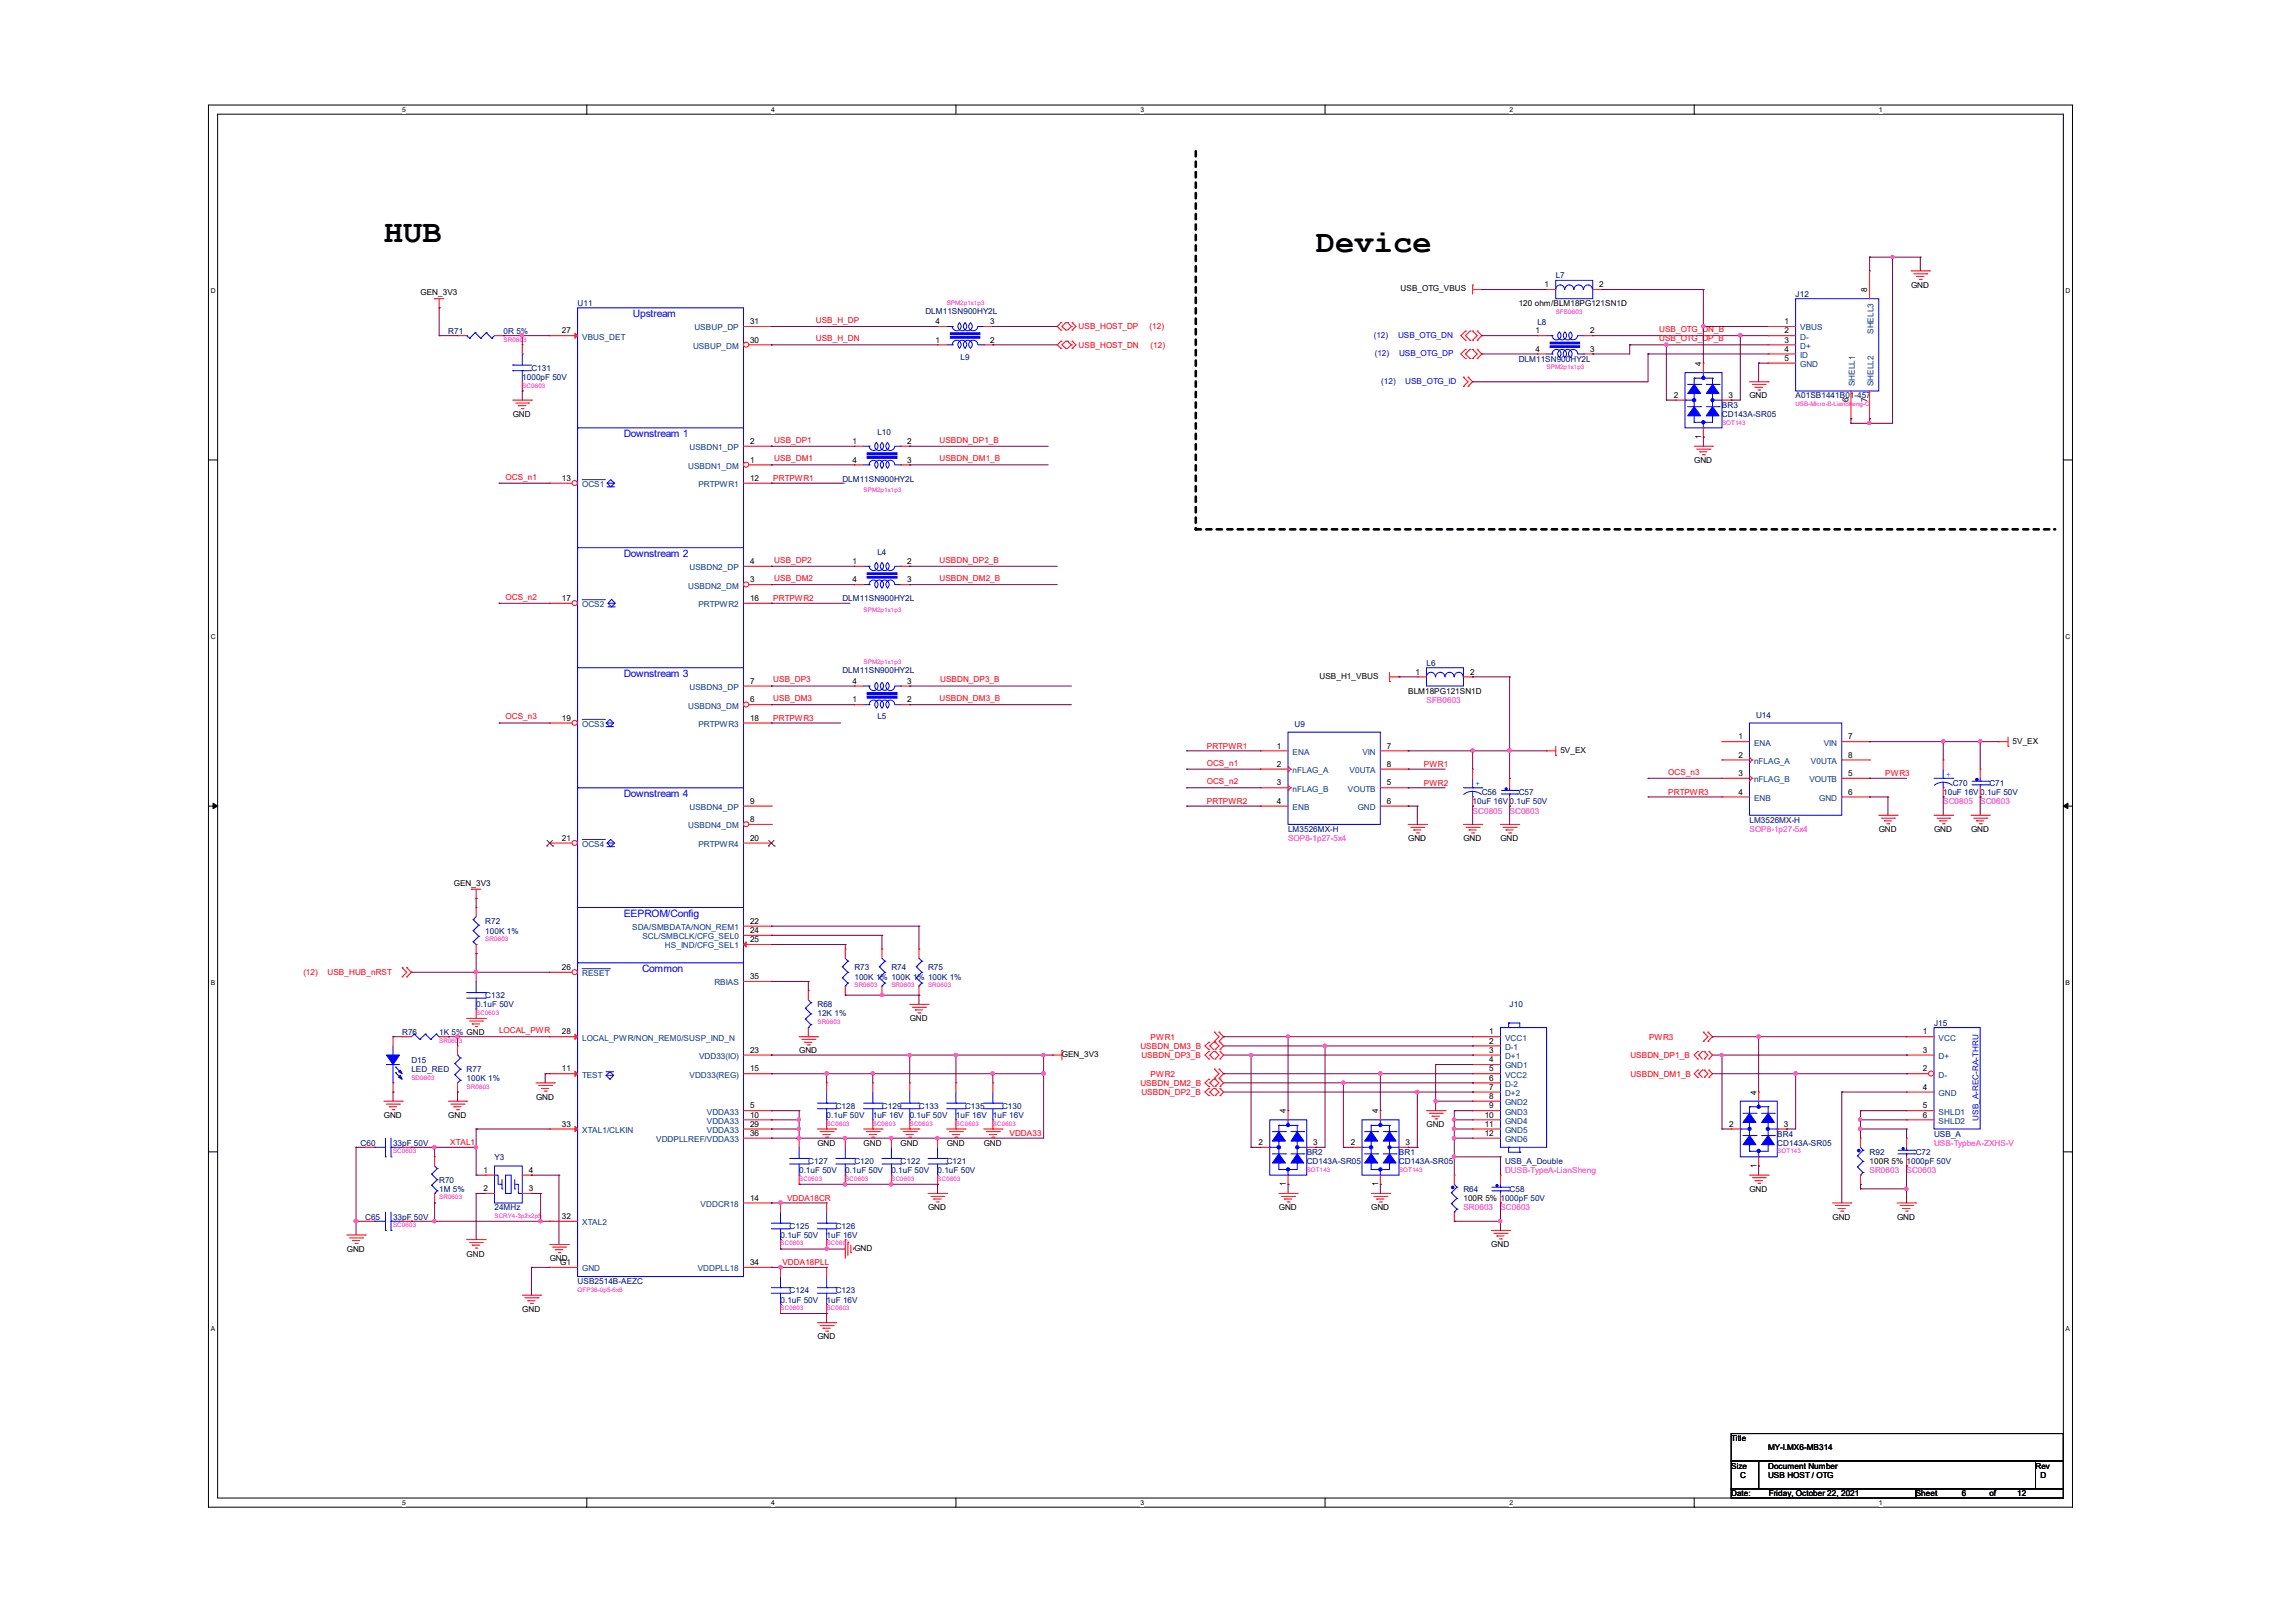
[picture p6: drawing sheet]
<svg xmlns="http://www.w3.org/2000/svg" width="297mm" height="210mm" viewBox="0 0 297 210" stroke-linecap="round" stroke-linejoin="round" font-family="sans-serif">
<defs><g id="words">
<g font-size="4.1">
<text x="49.7" y="31.4">HUB</text>
<text x="170.2" y="32.6">Device</text>
</g>
<g font-size="1.3" fill="#00f">
<text x="81.9" y="41">Upstream</text>
<text x="80.7" y="56.6">Downstream 1</text>
<text x="80.7" y="72.1">Downstream 2</text>
<text x="80.7" y="87.6">Downstream 3</text>
<text x="80.7" y="103.1">Downstream 4</text>
<text x="80.7" y="118.6">EEPROM/Config</text>
<text x="83.1" y="125.8">Common</text>
</g>
<g font-size="1.1">
<text x="54.4" y="38.2">GEN_3V3</text>
<text x="97" y="42">31</text>
<text x="121" y="42">4</text>
<text x="128.1" y="42">3</text>
<text x="181.2" y="37.7">USB_OTG_VBUS</text>
<text x="196.5" y="39.6">120 ohm/BLM18PG121SN1D</text>
<text x="199.8" y="37.2">1</text>
<text x="206.9" y="37.2">2</text>
<text x="230.8" y="42">1</text>
<text x="241.6" y="37.8" transform="rotate(-90 241.6 37.8)">8</text>
<text x="247.2" y="37.3">GND</text>
<text x="72.7" y="43.1">27</text>
<text x="97" y="44.3">30</text>
<text x="121" y="44.3">1</text>
<text x="128.1" y="44.3">2</text>
<text x="198.6" y="43.1">1</text>
<text x="198.6" y="45.5">4</text>
<text x="205.7" y="43.1">2</text>
<text x="205.7" y="45.5">3</text>
<text x="220" y="47.4" transform="rotate(-90 220 47.4)">4</text>
<text x="230.8" y="43.1">2</text>
<text x="230.8" y="44.3">3</text>
<text x="230.8" y="45.5">4</text>
<text x="230.8" y="46.7">5</text>
<text x="66.3" y="53.9">GND</text>
<text x="216.5" y="51.5">2</text>
<text x="223.6" y="51.5">3</text>
<text x="226.3" y="51.6">GND</text>
<text x="239.1" y="52" transform="rotate(-90 239.1 52)">6</text>
<text x="241.6" y="52" transform="rotate(-90 241.6 52)">7</text>
<text x="97" y="57.4">2</text>
<text x="97" y="59.9">1</text>
<text x="110.3" y="57.4">1</text>
<text x="110.3" y="59.9">4</text>
<text x="117.3" y="57.4">2</text>
<text x="117.3" y="59.9">3</text>
<text x="219.2" y="59.9">GND</text>
<text x="220" y="56.8" transform="rotate(-90 220 56.8)">1</text>
<text x="72.7" y="62.2">13</text>
<text x="97" y="62.2">12</text>
<text x="72.7" y="77.8">17</text>
<text x="97" y="73">4</text>
<text x="97" y="75.4">3</text>
<text x="97" y="77.8">16</text>
<text x="110.3" y="73">1</text>
<text x="110.3" y="75.4">4</text>
<text x="117.3" y="73">2</text>
<text x="117.3" y="75.4">3</text>
<text x="97" y="88.5">7</text>
<text x="110.3" y="88.5">4</text>
<text x="117.3" y="88.5">3</text>
<text x="170.7" y="87.8">USB_H1_VBUS</text>
<text x="182.2" y="89.7">BLM18PG121SN1D</text>
<text x="183.1" y="87.3">1</text>
<text x="190.2" y="87.3">2</text>
<text x="72.7" y="93.3">19</text>
<text x="97" y="90.9">6</text>
<text x="97" y="93.3">18</text>
<text x="110.3" y="90.9">1</text>
<text x="117.3" y="90.9">2</text>
<text x="224.9" y="95.7">1</text>
<text x="239.1" y="95.7">7</text>
<text x="165.2" y="96.9">1</text>
<text x="165.2" y="99.2">2</text>
<text x="165.2" y="101.6">3</text>
<text x="179.4" y="101.6">5</text>
<text x="179.4" y="96.9">7</text>
<text x="179.4" y="99.2">8</text>
<text x="201.8" y="97.4">5V_EX</text>
<text x="224.9" y="98">2</text>
<text x="224.9" y="100.4">3</text>
<text x="239.1" y="100.4">5</text>
<text x="239.1" y="98">8</text>
<text x="260.3" y="96.2">5V_EX</text>
<text x="97" y="104">9</text>
<text x="97" y="106.4">8</text>
<text x="165.2" y="104">4</text>
<text x="179.4" y="104">6</text>
<text x="224.9" y="102.8">4</text>
<text x="239.1" y="102.8">6</text>
<text x="243" y="107.7">GND</text>
<text x="250.2" y="107.7">GND</text>
<text x="255" y="107.7">GND</text>
<text x="72.7" y="108.8">21</text>
<text x="97" y="108.8">20</text>
<text x="182.2" y="108.9">GND</text>
<text x="189.3" y="108.9">GND</text>
<text x="194.1" y="108.9">GND</text>
<text x="58.7" y="114.6">GEN_3V3</text>
<text x="97" y="119.5">22</text>
<text x="72.7" y="125.5">26</text>
<text x="97" y="120.7">24</text>
<text x="97" y="121.9">25</text>
<text x="97" y="126.7">35</text>
<text x="72.7" y="133.9">28</text>
<text x="97" y="136.2">23</text>
<text x="103.4" y="136.3">GND</text>
<text x="117.7" y="132.2">GND</text>
<text x="137.4" y="136.8">GEN_3V3</text>
<text x="192.7" y="133.9">1</text>
<text x="192.7" y="135">2</text>
<text x="192.7" y="136.2">3</text>
<text x="192.7" y="137.5">4</text>
<text x="248.7" y="133.9">1</text>
<text x="248.7" y="136.2">3</text>
<text x="69.3" y="142.3">GND</text>
<text x="72.7" y="138.6">11</text>
<text x="97" y="138.6">15</text>
<text x="97" y="143.4">5</text>
<text x="192.7" y="138.6">5</text>
<text x="192.7" y="139.8">6</text>
<text x="192.7" y="141">7</text>
<text x="192.7" y="142.2">8</text>
<text x="192.7" y="143.4">9</text>
<text x="227.2" y="141.6" transform="rotate(-90 227.2 141.6)">4</text>
<text x="248.7" y="138.6">2</text>
<text x="248.7" y="141">4</text>
<text x="248.7" y="143.4">5</text>
<text x="49.7" y="144.7">GND</text>
<text x="58" y="144.7">GND</text>
<text x="72.7" y="145.8">33</text>
<text x="97" y="145.8">29</text>
<text x="97" y="147">36</text>
<text x="97" y="144.6">10</text>
<text x="105.7" y="148.3">GND</text>
<text x="111.7" y="148.3">GND</text>
<text x="116.5" y="148.3">GND</text>
<text x="122.5" y="148.3">GND</text>
<text x="127.3" y="148.3">GND</text>
<text x="162.8" y="148.2">2</text>
<text x="166.3" y="144.1" transform="rotate(-90 166.3 144.1)">4</text>
<text x="169.9" y="148.2">3</text>
<text x="174.8" y="148.2">2</text>
<text x="178.3" y="144.1" transform="rotate(-90 178.3 144.1)">4</text>
<text x="181.8" y="148.2">3</text>
<text x="184.5" y="145.9">GND</text>
<text x="192.1" y="144.6">10</text>
<text x="192.1" y="145.8">11</text>
<text x="192.1" y="147">12</text>
<text x="223.7" y="145.8">2</text>
<text x="230.8" y="145.8">3</text>
<text x="248.7" y="144.6">6</text>
<text x="62.5" y="151.8">1</text>
<text x="62.5" y="154.1">2</text>
<text x="68.4" y="151.8">4</text>
<text x="68.4" y="154.1">3</text>
<text x="97" y="155.4">14</text>
<text x="166.3" y="153.5" transform="rotate(-90 166.3 153.5)">1</text>
<text x="178.3" y="153.5" transform="rotate(-90 178.3 153.5)">1</text>
<text x="189.3" y="155.4">100R 5% 1000pF 50V</text>
<text x="226.3" y="154.2">GND</text>
<text x="227.2" y="151.1" transform="rotate(-90 227.2 151.1)">1</text>
<text x="241.8" y="150.7">100R 5% 1000pF 50V</text>
<text x="72.7" y="157.7">32</text>
<text x="110.5" y="161.9">GND</text>
<text x="120.1" y="156.6">GND</text>
<text x="165.4" y="156.6">GND</text>
<text x="177.4" y="156.6">GND</text>
<text x="192.9" y="161.4">GND</text>
<text x="237.1" y="157.8">GND</text>
<text x="245.4" y="157.8">GND</text>
<text x="44.9" y="162">GND</text>
<text x="60.4" y="162.6">GND</text>
<text x="71.1" y="163.2">GND</text>
<text x="72.5" y="163.7">G1</text>
<text x="97" y="163.7">34</text>
<text x="67.6" y="169.8">GND</text>
<text x="105.7" y="173.3">GND</text>
<text x="223.9" y="186.5">Title</text>
<text x="223.9" y="190">Size</text>
<text x="225.1" y="191.2">C</text>
<text x="228.7" y="190">Document Number</text>
<text x="228.7" y="191.2">USB HOST / OTG</text>
<text x="228.7" y="187.7">MY-I.MX6-MB314</text>
<text x="263.3" y="190">Rev</text>
<text x="263.9" y="191.2">D</text>
<text x="223.9" y="193.6">Date:</text>
<text x="228.8" y="193.6">Friday, October 22, 2021</text>
<text x="247.8" y="193.6">Sheet</text>
<text x="253.8" y="193.6">6</text>
<text x="257.3" y="193.6">of</text>
<text x="260.9" y="193.6">12</text>
</g>
<g font-size="1.1" fill="#000080">
<text x="74.7" y="39.6">U11</text>
<text x="119.7" y="40.6">DLM11SN900HY2L</text>
<text x="198.9" y="42">L8</text>
<text x="201.3" y="36">L7</text>
<text x="232.3" y="38.4">J12</text>
<text x="58" y="43.2">R71</text>
<text x="65.1" y="43.2">0R 5%</text>
<text x="68.7" y="48">C131</text>
<text x="124.2" y="46.6">L9</text>
<text x="196.5" y="46.8">DLM11SN900HY2L</text>
<text x="67.6" y="49.2">1000pF 50V</text>
<text x="222.8" y="52.7">BR3</text>
<text x="222.8" y="53.9">CD143A-SR05</text>
<text x="232.3" y="51.6">A01SB1441B01-457</text>
<text x="113.5" y="56.3">L10</text>
<text x="109" y="62.3">DLM11SN900HY2L</text>
<text x="113.5" y="71.8">L4</text>
<text x="109" y="77.8">DLM11SN900HY2L</text>
<text x="109" y="87.1">DLM11SN900HY2L</text>
<text x="184.5" y="86.2">L6</text>
<text x="113.5" y="93.1">L5</text>
<text x="167.5" y="94.1">U9</text>
<text x="227.2" y="92.9">U14</text>
<text x="252.6" y="101.7">C70</text>
<text x="257.3" y="101.7">C71</text>
<text x="166.6" y="107.7">LM3526MX-H</text>
<text x="190.5" y="104.1">10uF 16V 0.1uF 50V</text>
<text x="191.7" y="102.9">C56</text>
<text x="196.5" y="102.9">C57</text>
<text x="226.3" y="106.5">LM3526MX-H</text>
<text x="251.4" y="102.9">10uF 16V 0.1uF 50V</text>
<text x="62.8" y="119.6">R72</text>
<text x="62.8" y="120.8">100K 1%</text>
<text x="110.5" y="125.6">R73</text>
<text x="115.3" y="125.6">R74</text>
<text x="120.1" y="125.6">R75</text>
<text x="61.6" y="130.3">0.1uF 50V</text>
<text x="62.8" y="129.2">C132</text>
<text x="105.7" y="130.3">R68</text>
<text x="105.7" y="131.5">12K 1%</text>
<text x="110.5" y="126.8">100K 1% 100K 1% 100K 1%</text>
<text x="195.3" y="130.3">J10</text>
<text x="52" y="133.9">R76</text>
<text x="53.2" y="137.5">D15</text>
<text x="56.8" y="133.9">1K 5% GND</text>
<text x="250.2" y="132.8">J15</text>
<text x="53.2" y="138.7">LED_RED</text>
<text x="60.4" y="138.7">R77</text>
<text x="60.4" y="139.9">100K 1%</text>
<text x="108.1" y="143.5">C128</text>
<text x="114.1" y="143.5">C129</text>
<text x="118.9" y="143.5">C133</text>
<text x="124.8" y="143.5">C135</text>
<text x="129.6" y="143.5">C130</text>
<text x="46.7" y="148.3">C60</text>
<text x="50.8" y="148.3">33pF 50V</text>
<text x="106.9" y="144.7">0.1uF 50V</text>
<text x="112.9" y="144.7">1uF 16V</text>
<text x="117.7" y="144.7">0.1uF 50V</text>
<text x="123.7" y="144.7">1uF 16V</text>
<text x="128.4" y="144.7">1uF 16V</text>
<text x="169" y="149.4">BR2</text>
<text x="181" y="149.4">BR1</text>
<text x="229.9" y="147.1">BR4</text>
<text x="229.9" y="148.3">CD143A-SR05</text>
<text x="241.8" y="149.4">R92</text>
<text x="247.8" y="149.4">C72</text>
<text x="250.2" y="147.1">USB_A</text>
<text x="56.8" y="153">R70</text>
<text x="56.8" y="154.2">1M 5%</text>
<text x="64" y="150.1">Y3</text>
<text x="103.4" y="151.8">0.1uF 50V</text>
<text x="104.6" y="150.7">C127</text>
<text x="109.3" y="151.8">0.1uF 50V</text>
<text x="110.5" y="150.7">C120</text>
<text x="115.3" y="151.8">0.1uF 50V</text>
<text x="116.5" y="150.7">C122</text>
<text x="121.3" y="151.8">0.1uF 50V</text>
<text x="122.5" y="150.7">C121</text>
<text x="169" y="150.7">CD143A-SR05</text>
<text x="181" y="150.7">CD143A-SR05</text>
<text x="189.3" y="154.2">R64</text>
<text x="194.7" y="150.7">USB_A_Double</text>
<text x="195.3" y="154.2">C58</text>
<text x="47.2" y="157.8">C65</text>
<text x="50.8" y="157.8">33pF 50V</text>
<text x="64" y="156.6">24MHz</text>
<text x="101" y="160.2">0.1uF 50V</text>
<text x="102.1" y="159">C125</text>
<text x="106.9" y="160.2">1uF 16V</text>
<text x="108.1" y="159">C126</text>
<text x="74.7" y="166.2">USB2514B-AEZC</text>
<text x="102.1" y="167.3">C124</text>
<text x="108.1" y="167.3">C123</text>
<text x="101" y="168.6">0.1uF 50V</text>
<text x="106.9" y="168.6">1uF 16V</text>
</g>
<g font-size="1.1" fill="#f00">
<text x="105.5" y="41.8">USB_H_DP</text>
<text x="105.5" y="44.2">USB_H_DN</text>
<text x="139.5" y="42.6">USB_HOST_DP</text>
<text x="139.5" y="45">USB_HOST_DN</text>
<text x="148.7" y="42.6">(12)</text>
<text x="148.8" y="45">(12)</text>
<text x="214.6" y="43">USB_OTG_DN_B</text>
<text x="214.6" y="44.2">USB_OTG_DP_B</text>
<text x="100.2" y="59.7">USB_DM1</text>
<text x="100.2" y="57.3">USB_DP1</text>
<text x="121.5" y="59.7">USBDN_DM1_B</text>
<text x="121.5" y="57.3">USBDN_DP1_B</text>
<text x="65.4" y="62.1">OCS_n1</text>
<text x="100" y="62.3">PRTPWR1</text>
<text x="65.4" y="77.6">OCS_n2</text>
<text x="100" y="77.8">PRTPWR2</text>
<text x="100.2" y="75.2">USB_DM2</text>
<text x="100.2" y="72.8">USB_DP2</text>
<text x="121.5" y="75.2">USBDN_DM2_B</text>
<text x="121.5" y="72.8">USBDN_DP2_B</text>
<text x="100" y="88.3">USB_DP3</text>
<text x="121.6" y="88.3">USBDN_DP3_B</text>
<text x="65.4" y="93.1">OCS_n3</text>
<text x="100" y="90.7">USB_DM3</text>
<text x="100" y="93.3">PRTPWR3</text>
<text x="121.5" y="90.7">USBDN_DM3_B</text>
<text x="156.1" y="99.1">OCS_n1</text>
<text x="156.1" y="96.9">PRTPWR1</text>
<text x="156.1" y="101.5">OCS_n2</text>
<text x="184.2" y="99.3">PWR1</text>
<text x="184.2" y="101.7">PWR2</text>
<text x="215.8" y="100.2">OCS_n3</text>
<text x="243.9" y="100.5">PWR3</text>
<text x="156.1" y="104.1">PRTPWR2</text>
<text x="215.8" y="102.9">PRTPWR3</text>
<text x="39.2" y="126.2">(12)</text>
<text x="42.4" y="126.2">USB_HUB_nRST</text>
<text x="64.6" y="133.7">LOCAL_PWR</text>
<text x="147.5" y="135.7">USBDN_DM3_B</text>
<text x="147.7" y="136.9">USBDN_DP3_B</text>
<text x="148.8" y="134.5">PWR1</text>
<text x="210.9" y="136.9">USBDN_DP1_B</text>
<text x="213.3" y="134.5">PWR3</text>
<text x="147.5" y="140.5">USBDN_DM2_B</text>
<text x="147.7" y="141.7">USBDN_DP2_B</text>
<text x="148.8" y="139.3">PWR2</text>
<text x="210.9" y="139.3">USBDN_DM1_B</text>
<text x="58.2" y="148.2">XTAL1</text>
<text x="130.6" y="147">VDDA33</text>
<text x="101.8" y="155.4">VDDA18CR</text>
<text x="101.2" y="163.7">VDDA18PLL</text>
</g>
<g font-size="1.1" fill="#004080">
<text x="75.3" y="43.9">VBUS_DET</text>
<text x="89.7" y="45.1">USBUP_DM</text>
<text x="89.8" y="42.8">USBUP_DP</text>
<text x="232.9" y="42.8">VBUS</text>
<text x="232.9" y="43.9">D-</text>
<text x="232.9" y="45.1">D+</text>
<text x="232.9" y="46.3">ID</text>
<text x="232.9" y="47.5">GND</text>
<text x="242.4" y="43.2" transform="rotate(-90 242.4 43.2)">SHELL3</text>
<text x="239.9" y="50" transform="rotate(-90 239.9 50)">SHELL1</text>
<text x="242.4" y="50" transform="rotate(-90 242.4 50)">SHELL2</text>
<text x="89.2" y="58.3">USBDN1_DP</text>
<text x="75.3" y="63">OCS1</text>
<text x="89" y="60.7">USBDN1_DM</text>
<text x="90.3" y="63">PRTPWR1</text>
<text x="89" y="76.2">USBDN2_DM</text>
<text x="89.2" y="73.8">USBDN2_DP</text>
<text x="75.3" y="78.6">OCS2</text>
<text x="90.3" y="78.6">PRTPWR2</text>
<text x="89.2" y="89.3">USBDN3_DP</text>
<text x="75.3" y="94.1">OCS3</text>
<text x="89" y="91.7">USBDN3_DM</text>
<text x="90.3" y="94.1">PRTPWR3</text>
<text x="167.2" y="97.7">ENA</text>
<text x="167.2" y="100">nFLAG_A</text>
<text x="174.6" y="100">V0UTA</text>
<text x="176.2" y="97.7">VIN</text>
<text x="226.9" y="96.5">ENA</text>
<text x="226.9" y="98.8">nFLAG_A</text>
<text x="226.9" y="101.2">nFLAG_B</text>
<text x="234.1" y="101.2">VOUTB</text>
<text x="234.3" y="98.8">V0UTA</text>
<text x="235.9" y="96.5">VIN</text>
<text x="89" y="107.2">USBDN4_DM</text>
<text x="89.2" y="104.8">USBDN4_DP</text>
<text x="167.2" y="102.4">nFLAG_B</text>
<text x="167.2" y="104.8">ENB</text>
<text x="174.4" y="102.4">VOUTB</text>
<text x="175.6" y="104.8">GND</text>
<text x="226.9" y="103.6">ENB</text>
<text x="235.3" y="103.6">GND</text>
<text x="75.3" y="109.6">OCS4</text>
<text x="90.3" y="109.6">PRTPWR4</text>
<text x="81.8" y="120.4">SDA/SMBDATA/NON_REM1</text>
<text x="83.1" y="121.5">SCL/SMBCLK/CFG_SEL0</text>
<text x="86" y="122.7">HS_IND/CFG_SEL1</text>
<text x="75.3" y="126.3">RESET</text>
<text x="92.4" y="127.5">RBIAS</text>
<text x="75.3" y="134.7">LOCAL_PWR/NON_REM0/SUSP_IND_N</text>
<text x="90.4" y="137">VDD33(IO)</text>
<text x="194.7" y="134.7">VCC1</text>
<text x="194.7" y="135.8">D-1</text>
<text x="194.7" y="137">D+1</text>
<text x="250.8" y="134.7">VCC</text>
<text x="250.8" y="137">D+</text>
<text x="75.3" y="139.4">TEST</text>
<text x="89.2" y="139.4">VDD33(REG)</text>
<text x="194.7" y="138.3">GND1</text>
<text x="194.7" y="139.4">VCC2</text>
<text x="194.7" y="140.6">D-2</text>
<text x="194.7" y="141.8">D+2</text>
<text x="194.7" y="143">GND2</text>
<text x="250.8" y="139.4">D-</text>
<text x="250.8" y="141.8">GND</text>
<text x="75.3" y="146.6">XTAL1/CLKIN</text>
<text x="84.9" y="147.8">VDDPLLREF/VDDA33</text>
<text x="91.4" y="146.6">VDDA33</text>
<text x="91.4" y="144.2">VDDA33</text>
<text x="91.4" y="145.4">VDDA33</text>
<text x="194.7" y="144.2">GND3</text>
<text x="194.7" y="145.4">GND4</text>
<text x="194.7" y="146.6">GND5</text>
<text x="194.7" y="147.8">GND6</text>
<text x="250.8" y="144.2">SHLD1</text>
<text x="250.8" y="145.4">SHLD2</text>
<text x="75.3" y="158.5">XTAL2</text>
<text x="90.6" y="156.2">VDDCR18</text>
<text x="75.3" y="164.5">GND</text>
<text x="90.3" y="164.5">VDDPLL18</text>
</g>
<g font-size="1.1" fill="#00f">
<text x="177.7" y="43.7">(12)</text>
<text x="177.8" y="46.1">(12)</text>
<text x="180.8" y="43.7">USB_OTG_DN</text>
<text x="181" y="46.1">USB_OTG_DP</text>
<text x="178.7" y="49.7">(12)</text>
<text x="181.8" y="49.7">USB_OTG_ID</text>
<text x="190.9" y="101.8">+</text>
<text x="251.7" y="100.6">+</text>
<text x="255.9" y="145" transform="rotate(-90 255.9 145)">USB_A-REC-RA-THRU</text>
</g>
<g font-size="1.1" fill="#f0f">
<text x="184.5" y="91">SFB0603</text>
<text x="190.5" y="105.3">SC0805</text>
<text x="195.3" y="105.3">SC0603</text>
<text x="226.3" y="107.7">SOP8-1p27-5x4</text>
<text x="251.4" y="104.1">SC0805</text>
<text x="256.2" y="104.1">SC0603</text>
<text x="166.6" y="108.9">SOP8-1p27-5x4</text>
<text x="250.2" y="148.3">USB-TypbeA-ZXHS-V</text>
<text x="194.7" y="151.8">DUSB-TypeA-LianSheng</text>
<text x="241.8" y="151.8">SR0603</text>
<text x="246.6" y="151.8">SC0603</text>
<text x="189.3" y="156.6">SR0603</text>
<text x="194.1" y="156.6">SC0603</text>
</g>
<g font-size=".9">
<text x="52" y="14.5">5</text>
<text x="99.8" y="14.5">4</text>
<text x="147.5" y="14.5">3</text>
<text x="195.3" y="14.5">2</text>
<text x="243" y="14.5">1</text>
<text x="27.3" y="37.9">D</text>
<text x="267.2" y="37.9">D</text>
<text x="27.3" y="82.7">C</text>
<text x="267.2" y="82.7">C</text>
<text x="27.3" y="127.5">B</text>
<text x="267.2" y="127.5">B</text>
<text x="27.3" y="172.2">A</text>
<text x="267.2" y="172.2">A</text>
<text x="52" y="194.8">5</text>
<text x="99.8" y="194.8">4</text>
<text x="147.5" y="194.8">3</text>
<text x="195.3" y="194.8">2</text>
<text x="243" y="194.8">1</text>
</g>
<g font-size=".8" fill="#f0f">
<text x="122.5" y="39.4">SPM2p1x1p3</text>
<text x="201.3" y="40.6">SFB0603</text>
<text x="65.2" y="44.2">SR0603</text>
<text x="200.1" y="47.8">SPM2p1x1p3</text>
<text x="67.6" y="50.2">SC0603</text>
<text x="232.3" y="52.5">USB-Micro-B-LianSheng-C</text>
<text x="222.8" y="54.9">SOT143</text>
<text x="111.7" y="63.6">SPM2p1x1p3</text>
<text x="111.7" y="79.2">SPM2p1x1p3</text>
<text x="111.7" y="86">SPM2p1x1p3</text>
<text x="62.8" y="121.8">SR0603</text>
<text x="61.6" y="131.3">SC0603</text>
<text x="110.5" y="127.8">SR0603</text>
<text x="115.3" y="127.8">SR0603</text>
<text x="120.1" y="127.8">SR0603</text>
<text x="56.8" y="134.9">SR0603</text>
<text x="105.7" y="132.5">SR0603</text>
<text x="53.2" y="139.7">SD0603</text>
<text x="60.4" y="140.9">SR0603</text>
<text x="50.8" y="149.2">SC0603</text>
<text x="106.9" y="145.7">SC0603</text>
<text x="112.9" y="145.7">SC0603</text>
<text x="117.7" y="145.7">SC0603</text>
<text x="123.7" y="145.7">SC0603</text>
<text x="128.4" y="145.7">SC0603</text>
<text x="229.9" y="149.2">SOT143</text>
<text x="56.8" y="155.2">SR0603</text>
<text x="103.4" y="152.8">SC0603</text>
<text x="109.4" y="152.8">SC0603</text>
<text x="115.3" y="152.8">SC0603</text>
<text x="121.3" y="152.8">SC0603</text>
<text x="169" y="151.6">SOT143</text>
<text x="181" y="151.6">SOT143</text>
<text x="50.8" y="158.8">SC0603</text>
<text x="64" y="157.6">SCRY4-3p2x2p5</text>
<text x="101" y="161.2">SC0603</text>
<text x="106.9" y="161.2">SC0603</text>
<text x="74.7" y="167.1">QFP36-0p5-6x6</text>
<text x="101" y="169.5">SC0603</text>
<text x="106.9" y="169.5">SC0603</text>
</g>
</g></defs>
<path d="M27 13.6h241.1v181.4h-241.1zM28.2 14.8h238.7v179h-238.7z" fill="none" stroke="#000" stroke-width=".13"/>
<g fill="#fff">
<path d="M52 13.7h.5v1h-.5z"/>
<path d="M52 194h.5v.9h-.5z"/>
</g>
<path d="M75.9 13.6v1.2M75.9 193.8v1.2" fill="none" stroke="#000" stroke-width=".13"/>
<g fill="#fff">
<path d="M99.8 13.7h.4v1h-.4z"/>
<path d="M99.8 194h.4v.9h-.4z"/>
</g>
<path d="M123.7 13.6v1.2M123.7 193.8v1.2" fill="none" stroke="#000" stroke-width=".13"/>
<g fill="#fff">
<path d="M147.5 13.7h.5v1h-.5z"/>
<path d="M147.5 194h.5v.9h-.5z"/>
</g>
<path d="M171.4 13.6v1.2M171.4 193.8v1.2" fill="none" stroke="#000" stroke-width=".13"/>
<g fill="#fff">
<path d="M195.3 13.7h.4v1h-.4z"/>
<path d="M195.3 194h.4v.9h-.4z"/>
</g>
<path d="M219.2 13.6v1.2M219.2 193.8v1.2" fill="none" stroke="#000" stroke-width=".13"/>
<g fill="#fff">
<path d="M243 13.7h.5v1h-.5z"/>
<path d="M243 194h.5v.9h-.5z"/>
<path d="M27.3 37.1h.6v1h-.6z"/>
<path d="M267.2 37.1h.6v1h-.6z"/>
<path d="M27.3 81.9h.6v.9h-.6z"/>
<path d="M267.2 81.9h.6v.9h-.6z"/>
</g>
<path d="M27 59.5h1.2M266.9 59.5h1.2" fill="none" stroke="#000" stroke-width=".13"/>
<g fill="#fff">
<path d="M27.3 126.7h.5v.9h-.5z"/>
<path d="M267.2 126.7h.6v.9h-.6z"/>
</g>
<path d="M27 104.3h1.2M266.9 104.3h1.2" fill="none" stroke="#000" stroke-width=".13"/>
<path d="M27.6 103.9l.6 .4-.6 .3zM266.9 104.3l.6-.4v.7z" fill="#000" stroke="#000" stroke-width=".13"/>
<g fill="#fff">
<path d="M27.3 171.4h.5v1h-.5z"/>
<path d="M267.2 171.4h.6v1h-.6z"/>
</g>
<path d="M27 149.1h1.2M266.9 149.1h1.2M223.9 185.5h43v3.6h-43zM223.9 189.1h3.6v3.6h-3.6zM223.9 192.7h23.9v1.1h-23.9zM227.5 189.1h35.8v3.6h-35.8zM247.8 192.7h19.1v1.1h-19.1zM263.3 189.1h3.6v3.6h-3.6z" fill="none" stroke="#000" stroke-width=".13"/>
<path d="M154.7 19.6v48.9M154.7 68.5h111" fill="none" stroke="#000" stroke-width=".34" stroke-dasharray=".7 .7"/>
<g fill="#000" stroke-dasharray=".7 .7">
<circle cx="154.7" cy="68.5" r=".17"/>
<circle cx="265.7" cy="68.5" r=".17"/>
</g>
<g fill="none" stroke="#f00" stroke-width=".13">
<path d="M56.2 38.7h.1M56.2 38.7h1.2M56.8 39.8h.1M56.8 38.7v1.1M190.5 36.9h.1M190.5 37.5h1.2M190.5 36.9v1.2M191.7 37.5h.1M200.1 37.5h.1M200.1 37.5h1.2M206 37.5h1.2M207.2 37.5h.1"/>
<path d="M241.9 35.1h.1M241.9 35.1v3.6M247.2 35.1h2.4M247.6 35.4h1.7M247.9 35.8h.1M247.9 35.8h1M248.3 36.2h.2M248.5 36.2h.1M249.3 35.4h.1M249.6 35.1h.1M59.2 43.4h.1M59.2 43.4h1.2"/>
<path d="M64 43.4h1.2M65.2 43.4h.1M66.3 51.8h2.4M66.7 52.2h1.7M67.1 52.5h.1M67.1 52.5h.9M67.4 52.9h.2M67.6 52.9h.1M68.4 52.2h.1M68.7 51.8h.1M110.5 57.7h.1M110.5 57.7h1.2"/>
<path d="M116.5 57.7h1.2M117.7 57.7h.1M121.3 44.6h.1M121.3 42.2h.1M121.3 42.2h1.2M121.3 44.6h1.2M127.3 42.2h1.1M127.3 44.6h1.1M128.4 44.6h.1M128.4 42.2h.1M137.2 41.7h.1M137.2 42.7h.1"/>
<path d="M137.2 44.2h.1M137.2 45.1h.1M137.2 41.7l-.4 .5 .4 .5M137.2 44.2l-.4 .4 .4 .5M137.9 41.7h.1M137.9 42.7h.1M137.9 44.2h.1M137.9 45.1h.1M137.9 41.7l-.5 .5 .5 .5M137.9 44.2l-.5 .4 .5 .5M138.1 41.7h.1M138.1 44.2h.1"/>
<path d="M138.1 41.7l.5 .5M138.1 44.2l.5 .4M138.6 42.2h.1M138.6 44.6h.1M138.6 42.2l-.5 .5M138.6 44.6l-.5 .5M138.7 42.7h.1M138.7 41.7h.1M138.7 45.1h.1M138.7 44.2h.1M138.7 41.7l.5 .5-.5 .5M138.7 44.2l.5 .4-.5 .5"/>
<path d="M189.3 50h.1M189.3 48.8h.1M189.3 48.8l.6 .6-.6 .6M189.6 46.4h.1M189.6 45.2h.1M189.6 44h.1M189.6 42.8h.1M189.6 45.2l-.6 .6 .6 .6M189.6 42.8l-.6 .6 .6 .6M189.9 48.8h.1M189.9 50h.1M189.9 48.8l.6 .6-.6 .6"/>
<path d="M190.2 45.2h.1M190.2 46.4h.1M190.2 42.8h.1M190.2 44h.1M190.2 45.2l-.6 .6 .6 .6M190.2 42.8l-.6 .6 .6 .6M190.5 45.2h.1M190.5 46.4h.1M190.5 42.8h.1M190.5 44h.1M190.5 45.2l.6 .6-.6 .6M190.5 42.8l.6 .6-.6 .6"/>
<path d="M191.1 46.4h.1M191.1 45.2h.1M191.1 44h.1M191.1 42.8h.1M191.1 45.2l.6 .6-.6 .6M191.1 42.8l.6 .6-.6 .6M198.9 43.4h.1M198.9 45.8h.1M198.9 43.4h1.2M198.9 45.8h1.2M204.9 43.4h1.1M204.9 45.8h1.1"/>
<path d="M206 43.4h.1M206 45.8h.1M216.8 51.8h.1M216.8 51.8h1.2M219.2 57.7h2.3M219.5 58.1h1.7M219.9 58.5h.1M219.9 58.5h.9M220.2 58.8h.3M220.3 56.6h.1M220.3 47h.1M220.3 47v1.2"/>
<path d="M220.3 55.4v1.2M220.5 58.8h.1M221.2 58.1h.1M221.5 57.7h.1M222.8 51.8h1.1M223.9 51.8h.1M226.3 49.4h2.4M226.7 49.7h1.6M227 50.1h.1M227 50.1h1M227.4 50.5h.2M227.6 50.5h.1"/>
<path d="M228.3 49.7h.1M228.7 49.4h.1M228.7 42.2h.1M228.7 43.4h.1M228.7 44.6h.1M228.7 45.8h.1M228.7 47h.1M228.7 42.2h3.6M228.7 43.4h3.6M228.7 44.6h3.6M228.7 45.8h3.6M228.7 47h3.6"/>
<path d="M239.4 54.2h.1M239.4 50.6v3.6M241.9 54.2h.1M241.9 50.6v3.6M110.5 60.2h.1M110.5 73.3h.1M110.5 75.6h.1M110.5 60.2h1.2M110.5 73.3h1.2M110.5 75.6h1.2M116.5 60.2h1.2M116.5 73.3h1.2"/>
<path d="M116.5 75.6h1.2M117.7 60.2h.1M117.7 73.3h.1M117.7 75.6h.1M110.5 91.2h.1M110.5 88.8h.1M110.5 91.2h1.2M110.5 88.8h1.2M116.5 91.2h1.2M116.5 88.8h1.2M117.7 91.2h.1M117.7 88.8h.1"/>
<path d="M163.1 97.2h.1M163.1 99.5h.1M163.1 97.2h3.5M163.1 99.5h3.5M166.6 99.9h.1M166.6 99.2l.4 .3M167 99.5h.1M167 99.5l-.4 .4M178.6 97.2h3.6M178.6 99.5h3.6M179.7 88.2h.1M179.7 87.6h1.3"/>
<path d="M179.7 87v1.2M181 87.6h.1M182.2 97.2h.1M182.2 99.5h.1M183.3 87.6h.1M183.3 87.6h1.2M189.3 87.6h1.2M190.5 87.6h.1M200.1 97.2h.1M200.1 97.2h1.2M201.3 97.7h.1M201.3 96.6v1.1"/>
<path d="M251.4 98.3h.1M251.4 98.3v1.2M258.6 96h.1M258.6 96h1.2M259.8 96.6h.1M259.8 95.4v1.2M61 115.1h.1M61 115.1h1.2M61.6 116.2h.1M61.6 117.4h.1M61.6 115.1v1.1M61.6 117.4v1.2"/>
<path d="M163.1 101.9h.1M163.1 104.3h.1M163.1 101.9h3.5M163.1 104.3h3.5M166.6 102.3h.1M166.6 101.6l.4 .3M167 101.9h.1M167 101.9l-.4 .4M178.6 101.9h3.6M178.6 104.3h3.6M182.2 101.9h.1M182.2 104.3h.1"/>
<path d="M182.2 106.7h2.3M182.5 107.1h1.7M182.9 107.4h.1M182.9 107.4h.9M183.2 107.8h.3M183.5 107.8h.1M184.2 107.1h.1M184.5 106.7h.1M189.3 106.7h2.4M189.7 107.1h1.6M190 107.4h.1M190 107.4h1"/>
<path d="M190.4 107.8h.2M190.6 107.8h.1M191.3 107.1h.1M191.7 106.7h.1M194.1 106.7h2.4M194.4 107.1h1.7M194.8 107.4h.1M194.8 107.4h.9M195.2 107.8h.2M195.3 100.7h.1M195.3 104.3h.1M195.3 100.7v1.2"/>
<path d="M195.3 103.1v1.2M195.4 107.8h.1M196.1 107.1h.1M196.5 106.7h.1M243 105.5h2.4M243.4 105.9h1.7M243.8 106.2h.1M243.8 106.2h.9M244.1 106.6h.2M244.3 106.6h.1M245.1 105.9h.1M245.4 105.5h.1"/>
<path d="M250.2 105.5h2.4M250.6 105.9h1.6M250.9 106.2h.1M250.9 106.2h1M251.3 106.6h.2M251.4 103.1h.1M251.4 101.9v1.2M251.5 106.6h.1M252.2 105.9h.1M252.6 105.5h.1M255 105.5h2.3M255.3 105.9h1.7"/>
<path d="M255.7 106.2h.1M255.7 106.2h.9M256 106.6h.3M256.3 106.6h.1M257 105.9h.1M257.3 105.5h.1M50.8 134.2h.1M50.8 134.2v1.1M52 126.4h.1M52 125.2h.1M52 134.2h.1M52 134.2h1.2"/>
<path d="M52 125.2l.6 .6-.6 .6M52.6 125.2h.1M52.6 126.4h.1M52.6 125.2l.6 .6-.6 .6M56.8 134.2h1.2M58 134.2h.1M60.4 131.8h2.4M60.7 132.1h1.7M61.1 132.5h.1M61.1 132.5h1M61.5 132.8h.2M61.6 123.4h.1"/>
<path d="M61.6 122.2v1.2M61.7 132.8h.1M62.4 132.1h.1M62.8 131.8h.1M103.4 134.2h2.3M103.7 134.5h1.7M104.1 134.9h.1M104.1 134.9h.9M104.4 135.2h.3M104.7 135.2h.1M105.4 134.5h.1M105.7 134.2h.1"/>
<path d="M109.3 122.8h.1M109.3 128.8h.1M109.3 122.8v1.2M109.3 127.6v1.2M117.7 130h2.4M118 130.3h1.7M118.4 130.7h.1M118.4 130.7h.9M118.7 131.1h.3M118.9 122.8h.1M118.9 128.8h.1M118.9 122.8v1.2"/>
<path d="M118.9 127.6v1.2M119 131.1h.1M119.7 130.3h.1M120.1 130h.1M136.2 136.5h.1M136.2 136.5h1.2M137.4 135.9h.1M137.4 135.9v1.3M156.4 137h.1M156.4 136.1h.1M156.4 135.8h.1M156.4 134.9h.1"/>
<path d="M156.4 139.7h.1M156.4 136.1l-.5 .4 .5 .5M156.4 134.9l-.5 .4 .5 .5M156.4 139.7l-.5 .4 .5 .5M156.5 136.5h.1M156.5 135.3h.1M156.5 136.5l.5 .5M156.5 135.3l.5 .5M157 136.1h.1M157 134.9h.1M157 139.7h.1M157 134.9l-.5 .4"/>
<path d="M157 139.7l-.5 .4M157 136.1l-.5 .4M157.1 134.7h.1M157.1 133.6h.1M157.1 139.5h.1M157.1 138.3h.1M157.1 133.6l.6 .6-.6 .5M157.1 138.3l.6 .6-.6 .6M157.2 136.1h.1M157.2 137h.1M157.2 134.9h.1M157.2 135.8h.1"/>
<path d="M157.2 139.7h.1M157.2 136.1l.5 .4-.5 .5M157.2 134.9l.5 .4-.5 .5M157.2 139.7l.5 .4-.5 .5M157.7 133.6h.1M157.7 134.7h.1M157.7 138.3h.1M157.7 139.5h.1M157.7 133.6l.6 .6-.6 .5M157.7 138.3l.6 .6-.6 .6M157.8 136.1h.1M157.8 137h.1"/>
<path d="M157.8 134.9h.1M157.8 135.8h.1M157.8 139.7h.1M157.8 136.1l.5 .4-.5 .5M157.8 134.9l.5 .4-.5 .5M157.8 139.7l.5 .4-.5 .5M190.5 134.2h.1M190.5 135.3h.1M190.5 136.5h.1M190.5 137.8h.1M190.5 138.9h.1M190.5 136.5h3.6"/>
<path d="M190.5 134.2h3.6M190.5 135.3h3.6M190.5 137.8h3.6M190.5 138.9h3.6M219.6 137h.1M219.6 136.1h.1M219.6 139.4h.1M219.6 138.5h.1M219.6 136.1l-.4 .4 .4 .5M219.6 138.5l-.4 .4 .4 .5M219.8 136.5h.1M219.8 138.9h.1"/>
<path d="M219.8 136.5l.4 .5M219.8 138.9l.4 .5M220.2 136.1h.1M220.2 138.5h.1M220.2 136.1l-.4 .4M220.2 138.5l-.4 .4M220.3 134.7h.1M220.3 133.6h.1M220.3 133.6l.6 .6-.6 .5M220.5 136.1h.1M220.5 137h.1M220.5 138.5h.1"/>
<path d="M220.5 139.4h.1M220.5 136.1l.4 .4-.4 .5M220.5 138.5l.4 .4-.4 .5M220.9 133.6h.1M220.9 134.7h.1M220.9 133.6l.6 .6-.6 .5M221.1 136.1h.1M221.1 137h.1M221.1 138.5h.1M221.1 139.4h.1M221.1 136.1l.4 .4-.4 .5M221.1 138.5l.4 .4-.4 .5"/>
<path d="M246.6 134.2h.1M246.6 134.2h3.6M44.9 159.8h2.3M47.2 159.8h.1M47.2 158h.1M47.2 148.5h.1M47.2 148.5h1.2M47.2 158h1.2M49.7 142.5h2.3M50 142.9h1.7M50.4 143.2h.1M50.4 143.2h.9"/>
<path d="M50.7 143.6h.3M50.8 141.3h.1M50.8 140.1v1.2M51 143.6h.1M51.7 142.9h.1M52 142.5h.1M52 148.5h1.2M52 158h1.2M53.2 158h.1M53.2 148.5h.1M56.2 149.7h.1M56.2 155.7h.1"/>
<path d="M56.2 149.7v1.2M56.2 154.4v1.3M58 142.5h2.4M58.3 142.9h1.7M58.7 143.2h.1M58.7 143.2h.9M59.1 143.6h.2M59.3 143.6h.1M60 142.9h.1M60.4 142.5h.1M69.3 140.1h2.4M69.7 140.5h1.7"/>
<path d="M70.1 140.8h.1M70.1 140.8h.9M70.4 141.2h.3M70.7 141.2h.1M71.4 140.5h.1M71.7 140.1h.1M101 155.7h.1M101 155.7v1.1M103.4 147.3h.1M103.4 153.2h.1M103.4 147.3v1.2M103.4 152.1v1.1"/>
<path d="M105.7 146.1h2.4M106.1 146.4h1.7M106.5 146.8h.1M106.5 146.8h.9M106.8 147.2h.3M106.9 155.7h.1M106.9 155.7v1.1M107.1 147.2h.1M107.8 146.4h.1M108.1 146.1h.1M111.7 146.1h2.4M112.1 146.4h1.6"/>
<path d="M112.4 146.8h.1M112.4 146.8h1M112.8 147.2h.2M113 147.2h.1M113.7 146.4h.1M114.1 146.1h.1M115.3 147.3h.1M115.3 153.2h.1M115.3 147.3v1.2M115.3 152.1v1.1M116.5 146.1h2.4M116.8 146.4h1.7"/>
<path d="M117.2 146.8h.1M117.2 146.8h1M117.6 147.2h.2M117.7 140.1h.1M117.7 146.1h.1M117.7 140.1v1.2M117.7 144.9v1.2M117.8 147.2h.1M118.5 146.4h.1M118.9 146.1h.1M120.1 154.4h2.4M120.4 154.8h1.7"/>
<path d="M120.8 155.2h.1M120.8 155.2h1M121.2 155.5h.2M121.3 147.3h.1M121.3 153.2h.1M121.3 147.3v1.2M121.3 152.1v1.1M121.4 155.5h.1M122.1 154.8h.1M122.5 154.4h.1M122.5 146.1h2.3M122.8 146.4h1.7"/>
<path d="M123.2 146.8h.1M123.2 146.8h.9M123.5 147.2h.3M123.8 147.2h.1M124.5 146.4h.1M124.8 146.1h.1M127.3 146.1h2.3M127.6 146.4h1.7M128 146.8h.1M128 146.8h.9M128.3 147.2h.3M128.4 140.1h.1"/>
<path d="M128.4 146.1h.1M128.4 140.1v1.2M128.4 144.9v1.2M128.6 147.2h.1M129.3 146.4h.1M129.6 146.1h.1M156.4 141.8h.1M156.4 140.8h.1M156.4 140.6h.1M156.4 140.8l-.5 .5 .5 .5M156.5 141.3h.1M156.5 140.1h.1"/>
<path d="M156.5 141.3l.5 .5M156.5 140.1l.5 .5M157 140.8h.1M157 140.8l-.5 .5M157.2 140.8h.1M157.2 141.8h.1M157.2 140.6h.1M157.2 140.8l.5 .5-.5 .5M157.8 140.8h.1M157.8 141.8h.1M157.8 140.6h.1M157.8 140.8l.5 .5-.5 .5"/>
<path d="M163.1 148.5h.1M163.1 148.5h1.2M165.4 154.4h2.4M165.8 154.8h1.7M166.2 155.2h.1M166.2 155.2h.9M166.5 155.5h.3M166.6 153.2h.1M166.6 143.7h.1M166.6 143.7v1.2M166.6 152.1v1.1M166.8 155.5h.1"/>
<path d="M167.5 154.8h.1M167.8 154.4h.1M169 148.5h1.2M170.2 148.5h.1M175 148.5h.1M175 148.5h1.2M177.4 154.4h2.3M177.7 154.8h1.7M178.1 155.2h.1M178.1 155.2h.9M178.4 155.5h.3M178.6 153.2h.1"/>
<path d="M178.6 143.7h.1M178.6 143.7v1.2M178.6 152.1v1.1M178.7 155.5h.1M179.4 154.8h.1M179.7 154.4h.1M181 148.5h1.2M182.2 148.5h.1M184.5 143.7h2.4M184.9 144.1h1.7M185.3 144.4h.1M185.3 144.4h.9"/>
<path d="M185.6 144.8h.2M185.8 144.8h.1M186.6 144.1h.1M186.9 143.7h.1M190.5 140.1h.1M190.5 141.3h.1M190.5 142.5h.1M190.5 143.7h.1M190.5 144.9h.1M190.5 146.1h.1M190.5 147.3h.1M190.5 143.7h3.6"/>
<path d="M190.5 146.1h3.6M190.5 142.5h3.6M190.5 140.1h3.6M190.5 141.3h3.6M190.5 144.9h3.6M190.5 147.3h3.6M192.9 159.2h2.4M193.3 159.6h1.6M193.6 159.9h.1M193.6 159.9h1M194.9 159.6h.1M195.3 159.2h.1"/>
<path d="M223.9 146.1h.1M223.9 146.1h1.2M226.3 152.1h2.4M226.7 152.4h1.6M227 152.8h.1M227 152.8h1M227.4 153.1h.2M227.5 150.9h.1M227.5 141.3h.1M227.5 141.3v1.2M227.5 149.7v1.2M227.6 153.1h.1"/>
<path d="M228.3 152.4h.1M228.7 152.1h.1M229.9 146.1h1.2M231.1 146.1h.1M237.1 155.7h2.3M237.4 156h1.7M237.8 156.4h.1M237.8 156.4h.9M238.1 156.7h.3M238.4 156.7h.1M239.1 156h.1M239.4 155.7h.1"/>
<path d="M245.4 155.7h2.4M245.8 156h1.6M246.1 156.4h.1M246.1 156.4h1M246.5 156.7h.2M246.7 156.7h.1M247.4 156h.1M247.8 155.7h.1M45.2 160.2h1.7M45.6 160.5h.1M45.6 160.5h.9M45.9 160.9h.3"/>
<path d="M46.2 160.9h.1M46.9 160.2h.1M60.4 160.4h2.4M60.7 160.8h1.7M61.1 161.1h.1M61.1 161.1h1M61.5 161.5h.2M61.7 161.5h.1M62.4 160.8h.1M62.8 160.4h.1M67.6 167.6h2.3M67.9 167.9h1.7"/>
<path d="M68.3 168.3h.1M68.3 168.3h.9M68.6 168.7h.3M68.9 168.7h.1M69.6 167.9h.1M69.9 167.6h.1M71.1 161h2.4M71.5 161.4h1.7M71.8 161.7h.1M71.8 161.7h1M72.2 162.1h.2M72.4 162.1h.1"/>
<path d="M73.2 161.4h.1M73.5 161h.1M101 161.6h.1M101 164h.1M101 170h.1M101 160.4v1.2M101 164v1.2M101 168.8v1.2M105.7 171.2h2.4M106.1 171.5h1.7M106.5 171.9h.1M106.5 171.9h.9"/>
<path d="M106.8 172.3h.3M106.9 161.6h.1M106.9 160.4v1.2M107.1 172.3h.1M107.8 171.5h.1M108.1 171.2h.1M109.3 160.4h.1M109.3 160.4v2.4M109.7 160.8h.1M109.7 160.8v1.6M110.1 162.1h.1M110.1 161.1v1"/>
<path d="M110.4 161.5h.1M110.4 161.5v.2M194 160.3h.2M194.2 160.3h.1"/>
</g>
<g fill="none" stroke="#00f" stroke-width=".13">
<path d="M201.3 36.3h4.7v2.4h-4.7zM202.4 37.5a.57 .57 0 0 0-.6-.6 .57 .57 0 0 0-.5 .6M203.6 37.5a.57 .57 0 0 0-.6-.6 .57 .57 0 0 0-.6 .6M204.8 37.5a.59 .59 0 0 0-.6-.6 .59 .59 0 0 0-.6 .6M206 37.5a.57 .57 0 0 0-.6-.6 .57 .57 0 0 0-.5 .6M232.3 38.7h10.7v11.9h-10.7zM60.4 43.4h.1M60.4 43.4l.3 .4M60.7 43.8h.1M61.5 43.1h.1M61.5 43.1l.7 .7M61.5 43.1l-.8 .7"/>
<path d="M62.2 43.8h.1M62.9 43.1h.1M62.9 43.1l.7 .7M62.9 43.1l-.7 .7M63.6 43.8h.1M64 43.4l-.4 .4M111.7 57.7h.7M112.4 57.7h.1M113.3 57.3a.57 .57 0 0 1 0 .9 .57 .57 0 0 1-.9-.5M113.4 57.3a.57 .57 0 0 0-.1 .8 .57 .57 0 0 0 .8 0 .57 .57 0 0 0 0-.8 .57 .57 0 0 0-.1 .8 .57 .57 0 0 0 .9 0 .57 .57 0 0 0-.1-.8 .57 .57 0 0 0 .1 .9 .57 .57 0 0 0 .8-.5M115.8 57.7h.7M116.5 57.7h.1"/>
<path d="M122.5 44.6h.7M122.5 42.2h.7M123.2 44.6a.57 .57 0 0 1 .8-.5 .57 .57 0 0 1 .1 1M123.2 44.6h.1M123.2 42.2h.1M124.1 41.8a.57 .57 0 0 1-.1 .9 .57 .57 0 0 1-.8-.5M124.1 45.1a.57 .57 0 0 1 0-.9 .57 .57 0 0 1 .8 0 .57 .57 0 0 1-.1 .9M124.1 41.8a.57 .57 0 0 0 0 .8 .57 .57 0 0 0 .8 0 .57 .57 0 0 0-.1-.8M124.9 41.8a.57 .57 0 0 0-.1 .8 .57 .57 0 0 0 .8 0 .57 .57 0 0 0-.1-.8M124.9 45.1a.57 .57 0 0 1-.1-.9 .57 .57 0 0 1 .8 0 .57 .57 0 0 1-.1 .9M125.6 41.8a.59 .59 0 0 0 0 .9 .59 .59 0 0 0 .9-.5M126.5 44.6a.58 .58 0 0 0-.8-.5 .58 .58 0 0 0-.1 1"/>
<path d="M126.5 44.6h.8M126.5 42.2h.8M127.3 44.6h.1M127.3 42.2h.1M200.1 43.4h.7M200.1 45.8h.7M200.8 45.8a.57 .57 0 0 1 .8-.5 .57 .57 0 0 1 .1 .9M200.8 43.4h.1M200.8 45.8h.1M201.7 43a.57 .57 0 0 1-.1 .9 .57 .57 0 0 1-.8-.5M201.7 43a.57 .57 0 0 0 0 .8 .57 .57 0 0 0 .8 0 .57 .57 0 0 0-.1-.8 .57 .57 0 0 0 0 .8 .57 .57 0 0 0 .8 0 .57 .57 0 0 0 0-.8M201.7 46.2a.57 .57 0 0 1 0-.8 .57 .57 0 0 1 .8 0 .57 .57 0 0 1-.1 .8"/>
<path d="M202.5 46.2a.57 .57 0 0 1-.1-.8 .57 .57 0 0 1 .8 0 .57 .57 0 0 1-.1 .8M203.1 43a.57 .57 0 0 0 .1 .9 .57 .57 0 0 0 .9-.5M204.1 45.8a.58 .58 0 0 0-.8-.5 .58 .58 0 0 0-.1 1M204.1 43.4h.8M204.1 45.8h.8M204.9 43.4h.1M204.9 45.8h.1M218 48.2h4.8v7.2h-4.8zM218 51.8h.1M218 51.8h1.2M218.3 52.6h1.7M218.3 49.7h1.7"/>
<path d="M219.2 53.8h.1M219.2 50.9h.1M219.2 48.9h.1M219.2 54.7h.1M219.2 48.9v.8M219.2 50.9v1.7M219.2 53.8v.9M219.2 48.9h2.3M220 52.6h.1M220 49.7h.1M220.3 55.4h.1M220.3 48.9h.1"/>
<path d="M220.3 48.2v.7M220.3 54.7v.7M220.7 52.6h1.7M220.7 49.7h1.7M221.5 50.9h.1M221.5 48.9h.1M221.5 53.8h.1M221.5 51.8h1.3M221.5 53.8v.9h-2.3M221.5 48.9v.8M221.5 50.9v1.7M222.4 49.7h.1"/>
<path d="M222.4 52.6h.1M222.8 51.8h.1M111.7 60.2h.7M111.7 73.3h.7M111.7 75.6h.7M112.4 60.2a.57 .57 0 0 1 .9-.6 .57 .57 0 0 1 0 1M112.4 75.6a.57 .57 0 0 1 .9-.5 .57 .57 0 0 1 0 1M112.4 60.2h.1M112.4 73.3h.1M112.4 75.6h.1M113.3 72.8a.57 .57 0 0 1 0 1 .57 .57 0 0 1-.9-.5M113.4 72.8a.57 .57 0 0 0-.1 .8 .57 .57 0 0 0 .8 0 .57 .57 0 0 0 0-.8 .57 .57 0 0 0-.1 .8 .57 .57 0 0 0 .9 0 .57 .57 0 0 0-.1-.8 .57 .57 0 0 0 .1 1 .57 .57 0 0 0 .8-.5"/>
<path d="M113.4 60.6a.57 .57 0 0 1-.1-.8 .57 .57 0 0 1 .9 0 .57 .57 0 0 1-.1 .8M113.4 76.1a.57 .57 0 0 1-.1-.9 .57 .57 0 0 1 .9 0 .57 .57 0 0 1-.1 .9M114.1 60.6a.57 .57 0 0 1-.1-.8 .57 .57 0 0 1 .9 0 .57 .57 0 0 1-.1 .8M114.1 76.1a.57 .57 0 0 1-.1-.9 .57 .57 0 0 1 .9 0 .57 .57 0 0 1-.1 .9M115.7 60.2a.57 .57 0 0 0-.8-.6 .57 .57 0 0 0-.1 1M115.7 75.6a.57 .57 0 0 0-.8-.5 .57 .57 0 0 0-.1 1M115.8 60.2h.7M115.8 73.3h.7M115.8 75.6h.7M116.5 60.2h.1M116.5 73.3h.1M116.5 75.6h.1"/>
<path d="M111.7 91.2h.7M111.7 88.8h.7M112.4 91.2a.57 .57 0 0 1 .9-.5 .57 .57 0 0 1 0 .9M112.4 91.2h.1M112.4 88.8h.1M113.4 88.3a.58 .58 0 0 1-.1 1 .58 .58 0 0 1-.9-.5M113.4 88.3a.57 .57 0 0 0-.1 .8 .57 .57 0 0 0 .8 0 .57 .57 0 0 0 0-.8 .57 .57 0 0 0-.1 .8 .57 .57 0 0 0 .9 0 .57 .57 0 0 0-.1-.8 .58 .58 0 0 0 .1 1 .58 .58 0 0 0 .8-.5M113.4 91.6a.57 .57 0 0 1-.1-.8 .57 .57 0 0 1 .9 0 .57 .57 0 0 1-.1 .8M114.1 91.6a.57 .57 0 0 1-.1-.8 .57 .57 0 0 1 .9 0 .57 .57 0 0 1-.1 .8M115.7 91.2a.57 .57 0 0 0-.8-.5 .57 .57 0 0 0-.1 .9M115.8 91.2h.7M115.8 88.8h.7"/>
<path d="M116.5 91.2h.1M116.5 88.8h.1M166.6 94.7h12v12h-12zM184.5 86.4h4.8v2.4h-4.8zM185.7 87.6a.57 .57 0 0 0-.6-.6 .57 .57 0 0 0-.6 .6M186.9 87.6a.59 .59 0 0 0-.6-.6 .59 .59 0 0 0-.6 .6M188.1 87.6a.57 .57 0 0 0-.6-.6 .57 .57 0 0 0-.6 .6M189.3 87.6a.57 .57 0 0 0-.6-.6 .57 .57 0 0 0-.6 .6M251.4 99.5v1.2M61.2 119h.1M61.2 119l.7 .7M61.6 118.6l-.4 .4"/>
<path d="M61.9 119.7h.1M61.9 119.7l-.7 .7M194.2 102.7h2.1M194.2 102.3h2.1M195.3 102.7h.1M195.3 102.3h.1M195.3 101.9v.4M195.3 102.7v.4M196.3 102.7h.1M196.3 102.3h.1M250.2 100.7h2.4M251.4 101.9h.1"/>
<path d="M251.4 100.7h.1M251.4 101.2a1.93 1.93 0 0 1 1.2 .4M251.4 101.2a1.92 1.92 0 0 0-1.2 .4M251.4 101.2v.7M252.6 100.7h.1M50 137.8h.1M50 137.8h1.7M50.8 136.5h.1M50.8 135.3v1.2M50.8 137.8v2.3M51.2 138.1h.1M51.2 138.8h.1"/>
<path d="M51.2 138.1l.7 .7M51.2 138.8l.7 .7M53.6 133.8h.1M53.6 133.8l-.4 .4M53.6 133.8l.7 .7M54.3 134.5h.1M55 133.8h.1M55 133.8l-.7 .7M55 133.8l.7 .7M55.7 134.5h.1M56.4 133.8h.1M56.4 133.8l-.7 .7"/>
<path d="M56.4 133.8l.4 .4M56.8 134.2h.1M61.2 120.4h.1M61.2 121.9h.1M61.2 120.4l.7 .8M61.2 121.9l.4 .3M61.6 122.2h.1M61.9 121.2h.1M61.9 121.2l-.7 .7M109 125.1h.1M109 126.5h.1M109 125.1l.7 .7"/>
<path d="M109 126.5l.7 .7M109.3 127.6h.1M109.3 124l.4 .4M109.7 124.4h.1M109.7 125.8h.1M109.7 127.2h.1M109.7 124.4l-.7 .7M109.7 125.8l-.7 .7M109.7 127.2l-.4 .4M118.5 125.1h.1M118.5 126.5h.1M118.5 125.1l.8 .7"/>
<path d="M118.5 126.5l.8 .7M118.9 127.6h.1M118.9 124l.4 .4M119.3 124.4h.1M119.3 125.8h.1M119.3 127.2h.1M119.3 124.4l-.8 .7M119.3 125.8l-.8 .7M119.3 127.2l-.4 .4M194.1 133h6v15.5h-6zM195.2 132.4h.1M195.2 132.4h1.4v.6"/>
<path d="M195.2 132.4v.6M196.6 133h.1M250.2 133h6v13.1h-6zM48.4 158h.1M48.4 148.5h.1M48.4 148.5h1.5M48.4 158h1.5M49.9 159.2h.1M49.9 149.7h.1M49.9 147.3v2.4M49.9 156.8v2.4M50.6 159.2h.1"/>
<path d="M50.6 158h.1M50.6 149.7h.1M50.6 148.5h.1M50.6 148.5h1.4M50.6 158h1.4M50.6 147.3v2.4M50.6 156.8v2.4M50.8 140.1h.1M55.8 151.9h.1M55.8 153.4h.1M55.8 151.9l.8 .8M55.8 153.4l.8 .7"/>
<path d="M56.2 154.4h.1M56.2 150.9l.4 .3M56.6 151.2h.1M56.6 152.7h.1M56.6 154.1h.1M56.6 151.2l-.8 .7M56.6 152.7l-.8 .7M56.6 154.1l-.4 .3M99.8 158.3h2.4M99.8 159h2.4M101 158.3h.1M101 156.8v1.5"/>
<path d="M101 159v1.4M102.2 158.3h.1M102.2 159h.1M102.2 149.9h2.4M102.2 150.6h2.4M103.4 152.1h.1M103.4 149.9h.1M103.4 148.5v1.4M103.4 150.6v1.5M104.6 149.9h.1M104.6 150.6h.1M105.7 158.3h2.4"/>
<path d="M105.7 159h2.4M106.9 158.3h.1M106.9 156.8v1.5M106.9 159v1.4M108.1 158.3h.1M108.1 159h.1M114.1 149.9h2.4M114.1 150.6h2.4M115.3 152.1h.1M115.3 149.9h.1M115.3 148.5v1.4M115.3 150.6v1.5"/>
<path d="M116.5 149.9h.1M116.5 150.6h.1M116.5 142.7h2.4M116.5 143.5h2.4M117.7 144.9h.1M117.7 142.7h.1M117.7 141.3v1.4M117.7 143.5v1.4M118.9 142.7h.1M118.9 143.5h.1M120.1 149.9h2.4M120.1 150.6h2.4"/>
<path d="M121.3 152.1h.1M121.3 149.9h.1M121.3 148.5v1.4M121.3 150.6v1.5M122.5 149.9h.1M122.5 150.6h.1M127.3 142.7h2.3M127.3 143.5h2.3M128.4 144.9h.1M128.4 142.7h.1M128.4 141.3v1.4M128.4 143.5v1.4"/>
<path d="M129.6 142.7h.1M129.6 143.5h.1M164.3 144.9h4.7v7.2h-4.7zM164.3 148.5h.1M164.3 148.5h1.1M164.6 149.3h1.7M164.6 146.4h1.7M165.4 150.5h.1M165.4 147.7h.1M165.4 145.6h.1M165.4 151.3h.1M165.4 145.6v.8"/>
<path d="M165.4 147.7v1.6M165.4 150.5v.8M165.4 145.6h2.4M166.3 149.3h.1M166.3 146.4h.1M166.6 152.1h.1M166.6 145.6h.1M166.6 144.9v.7M166.6 151.3v.8M167 149.3h1.7M167 146.4h1.7M167.8 147.7h.1"/>
<path d="M167.8 145.6h.1M167.8 150.5h.1M167.8 148.5h1.2M167.8 150.5v.8h-2.4M167.8 145.6v.8M167.8 147.7v1.6M168.7 146.4h.1M168.7 149.3h.1M169 148.5h.1M176.2 144.9h4.8v7.2h-4.8zM176.2 148.5h.1M176.2 148.5h1.2"/>
<path d="M176.5 149.3h1.7M176.5 146.4h1.7M177.4 150.5h.1M177.4 147.7h.1M177.4 145.6h.1M177.4 151.3h.1M177.4 145.6h2.3M177.4 145.6v.8M177.4 147.7v1.6M177.4 150.5v.8M178.2 149.3h.1M178.2 146.4h.1"/>
<path d="M178.6 152.1h.1M178.6 145.6h.1M178.6 144.9v.7M178.6 151.3v.8M178.9 149.3h1.7M178.9 146.4h1.7M179.7 147.7h.1M179.7 145.6h.1M179.7 150.5h.1M179.7 148.5h1.3M179.7 150.5v.8h-2.3M179.7 145.6v.8"/>
<path d="M179.7 147.7v1.6M180.6 146.4h.1M180.6 149.3h.1M181 148.5h.1M195.2 148.5h.1M195.2 148.5v.6h1.4M196.6 149.1h.1M196.6 148.5v.6M225.1 142.5h4.8v7.2h-4.8zM225.1 146.1h.1M225.1 146.1h1.2M225.5 146.9h1.7"/>
<path d="M225.5 144.1h1.7M226.3 148.1h.1M226.3 145.2h.1M226.3 143.2h.1M226.3 149h.1M226.3 143.2v.9M226.3 145.2v1.7M226.3 148.1v.9M226.3 143.2h2.4M227.2 146.9h.1M227.2 144.1h.1M227.5 149.7h.1"/>
<path d="M227.5 143.2h.1M227.5 142.5v.7M227.5 149v.7M227.9 146.9h1.6M227.9 144.1h1.6M228.7 145.2h.1M228.7 143.2h.1M228.7 148.1h.1M228.7 146.1h1.2M228.7 148.1v.9h-2.4M228.7 143.2v.9M228.7 145.2v1.7"/>
<path d="M229.5 144.1h.1M229.5 146.9h.1M229.9 146.1h.1M99.8 166.6h2.4M99.8 167.3h2.4M101 160.4h.1M101 168.8h.1M101 166.6h.1M101 165.2v1.4M101 167.3v1.5M102.2 166.6h.1M102.2 167.3h.1"/>
<path d="M106.9 160.4h.1"/>
</g>
<g fill="#00f" stroke="#00f" stroke-width=".13">
<path d="M165.4 149.3l.9 1.2h-1.7z" fill-rule="evenodd"/>
<path d="M165.4 146.4l.9 1.3h-1.7z" fill-rule="evenodd"/>
<path d="M167.8 149.3l.9 1.2h-1.7z" fill-rule="evenodd"/>
<path d="M167.8 146.4l.9 1.3h-1.7z" fill-rule="evenodd"/>
<path d="M226.3 146.9l.9 1.2h-1.7z" fill-rule="evenodd"/>
<path d="M226.3 144.1l.9 1.1h-1.7z" fill-rule="evenodd"/>
<path d="M228.7 146.9l.8 1.2h-1.6z" fill-rule="evenodd"/>
<path d="M228.7 144.1l.8 1.1h-1.6z" fill-rule="evenodd"/>
<path d="M122.9 43.1h3.8v.2h-3.8z" fill-rule="evenodd"/>
<path d="M122.9 43.6h3.8v.2h-3.8z" fill-rule="evenodd"/>
<path d="M177.4 149.3l.8 1.2h-1.7z" fill-rule="evenodd"/>
<path d="M177.4 146.4l.8 1.3h-1.7z" fill-rule="evenodd"/>
<path d="M179.7 149.3l.9 1.2h-1.7z" fill-rule="evenodd"/>
<path d="M179.7 146.4l.9 1.3h-1.7z" fill-rule="evenodd"/>
<path d="M219.2 52.6l.8 1.2h-1.7z" fill-rule="evenodd"/>
<path d="M219.2 49.7l.8 1.2h-1.7z" fill-rule="evenodd"/>
<path d="M221.5 52.6l.9 1.2h-1.7z" fill-rule="evenodd"/>
<path d="M221.5 49.7l.9 1.2h-1.7z" fill-rule="evenodd"/>
<path d="M112.2 59.1h3.8v.2h-3.8z" fill-rule="evenodd"/>
<path d="M112.2 58.6h3.8v.2h-3.8z" fill-rule="evenodd"/>
<path d="M112.2 89.6h3.8v.3h-3.8z" fill-rule="evenodd"/>
<path d="M112.2 90.1h3.8v.2h-3.8z" fill-rule="evenodd"/>
<path d="M112.2 74.6h3.8v.2h-3.8z" fill-rule="evenodd"/>
<path d="M112.2 74.1h3.8v.2h-3.8z" fill-rule="evenodd"/>
<path d="M200.5 44.7h3.8v.3h-3.8z" fill-rule="evenodd"/>
<path d="M200.5 44.3h3.8v.2h-3.8z" fill-rule="evenodd"/>
<path d="M50 136.5h1.7l-.9 1.3z" fill-rule="evenodd"/>
<path d="M51.8 139.1l.2 .6-.4-.3z" fill-rule="evenodd"/>
<path d="M51.8 138.5l.2 .4-.4-.2z" fill-rule="evenodd"/>
<circle cx="165.4" cy="148.5" r=".22"/>
<circle cx="167.8" cy="148.5" r=".21"/>
<circle cx="166.6" cy="151.3" r=".21"/>
<circle cx="166.6" cy="145.6" r=".21"/>
<circle cx="194.8" cy="102.1" r=".15"/>
<circle cx="226.3" cy="146.1" r=".21"/>
<circle cx="228.7" cy="146.1" r=".21"/>
<circle cx="227.5" cy="148.9" r=".21"/>
<circle cx="227.5" cy="143.2" r=".21"/>
<circle cx="177.4" cy="148.5" r=".22"/>
<circle cx="179.7" cy="148.5" r=".21"/>
<circle cx="178.6" cy="151.3" r=".21"/>
<circle cx="178.6" cy="145.6" r=".21"/>
<circle cx="219.1" cy="51.8" r=".22"/>
<circle cx="221.5" cy="51.8" r=".21"/>
<circle cx="220.3" cy="54.6" r=".21"/>
<circle cx="220.3" cy="48.9" r=".21"/>
</g>
<circle cx="249.8" cy="138.9" r=".33" fill="#fff" stroke="#f00" stroke-width=".13"/>
<path d="M96.2 42.2h3.6M99.8 42.2h.1M246.6 138.9h.1M246.6 136.5h.1M246.6 138.9h2.9M246.6 136.5h3.6M246.6 141.3h.1M246.6 143.7h.1M246.6 144.9h.1M246.6 141.3h3.6M246.6 143.7h3.6M246.6 144.9h3.6" fill="none" stroke="#f00" stroke-width=".13"/>
<g fill="none" stroke="#00f" stroke-width=".13">
<path d="M74.7 39.8h21.5v125.4h-21.5zM74.7 55.4h.1M74.7 55.4h21.5M74.7 70.9h.1M74.7 70.9h21.5M78.5 63h1M78.5 62.5h1M78.7 78.5h.9M78.7 78.1h.9M79 62.1l.5 .4-.5 .5-.5-.5zM79.1 77.6l.5 .5-.5 .4-.4-.4zM74.7 86.4h.1"/>
<path d="M74.7 86.4h21.5M78.4 93.6l.5-.5 .5 .5-.5 .4zM78.4 94h1M78.4 93.6h1M74.7 101.9h.1M74.7 117.4h.1M74.7 101.9h21.5M74.7 117.4h21.5M78.5 109.1l.5-.5 .5 .5-.5 .5zM78.5 109.6h1M78.5 109.1h1M74.7 124.6h.1"/>
<path d="M74.7 124.6h21.5M78.4 139.1l.5-.4 .5 .4-.5 .6zM78.4 138.7h1M78.4 139.1h1"/>
</g>
<circle cx="96.5" cy="44.6" r=".33" fill="#fff" stroke="#f00" stroke-width=".13"/>
<path d="M96.2 57.7h3.6M96.9 44.6h2.9M99.8 44.6h.1M99.8 57.7h.1M96.2 73.3h3.6M99.8 73.3h.1M96.2 88.8h3.6M99.8 88.8h.1M96.2 104.3h3.6M99.8 104.3h.1" fill="none" stroke="#f00" stroke-width=".13"/>
<circle cx="96.5" cy="60.1" r=".33" fill="#fff" stroke="#f00" stroke-width=".13"/>
<path d="M96.9 60.2h2.9M99.8 60.2h.1" fill="none" stroke="#f00" stroke-width=".13"/>
<circle cx="96.5" cy="75.6" r=".33" fill="#fff" stroke="#f00" stroke-width=".13"/>
<path d="M96.9 75.6h2.9M99.8 75.6h.1" fill="none" stroke="#f00" stroke-width=".13"/>
<circle cx="96.5" cy="91.2" r=".33" fill="#fff" stroke="#f00" stroke-width=".13"/>
<path d="M96.9 91.2h2.9M99.8 91.2h.1" fill="none" stroke="#f00" stroke-width=".13"/>
<circle cx="96.5" cy="106.7" r=".33" fill="#fff" stroke="#f00" stroke-width=".13"/>
<path d="M71.1 43.4h.1M71.1 43.4h3.6M96.2 62.5h3.6M96.2 78.1h3.6M99.8 62.5h.1M99.8 78.1h.1M96.2 93.6h3.6M99.8 93.6h.1M96.2 109.1h3.6M96.9 106.7h2.9M99.8 106.7h.1M99.8 109.1h.1" fill="none" stroke="#f00" stroke-width=".13"/>
<path d="M74.4 43.1l.3 .3-.3 .4z" fill="#f00" stroke="#f00" stroke-width=".13"/>
<path d="M99.4 109.5h.1M99.4 108.8l.8 .7M100.1 108.8l-.7 .7M100.2 109.5h.1" fill="none" stroke="#804000" stroke-width=".13"/>
<circle cx="74.3" cy="62.5" r=".33" fill="#fff" stroke="#f00" stroke-width=".13"/>
<path d="M71.1 62.5h.1M71.1 62.5h2.9" fill="none" stroke="#f00" stroke-width=".13"/>
<path d="M75.3 62.1h2.9M78.2 62.1h.1" fill="none" stroke="#004080" stroke-width=".13"/>
<circle cx="74.3" cy="78" r=".33" fill="#fff" stroke="#f00" stroke-width=".13"/>
<path d="M71.1 78.1h.1M71.1 78.1h2.9" fill="none" stroke="#f00" stroke-width=".13"/>
<path d="M75.3 77.6h2.9M78.2 77.6h.1" fill="none" stroke="#004080" stroke-width=".13"/>
<circle cx="74.3" cy="93.5" r=".33" fill="#fff" stroke="#f00" stroke-width=".13"/>
<path d="M71.1 93.6h.1M71.1 93.6h2.9" fill="none" stroke="#f00" stroke-width=".13"/>
<path d="M75.3 93.1h2.9M78.2 93.1h.1" fill="none" stroke="#004080" stroke-width=".13"/>
<circle cx="74.3" cy="109.1" r=".33" fill="#fff" stroke="#f00" stroke-width=".13"/>
<g fill="none" stroke="#f00" stroke-width=".13">
<path d="M71.1 109.1h.1M71.1 109.1h2.9M96.2 119.8h3.6M99.8 119.8h.1M96.2 127h3.6M96.2 121h3.6M96.2 122.2h3.6M99.8 127h.1M99.8 121h.1M99.8 122.2h.1M71.1 146.1h.1M71.1 158h.1"/>
<path d="M71.1 146.1h3.6M71.1 158h3.6"/>
</g>
<path d="M70.7 109.5h.1M70.8 108.8l.7 .7M71.5 108.8l-.8 .7M71.5 109.5h.1" fill="none" stroke="#804000" stroke-width=".13"/>
<path d="M75.3 108.6h2.9M78.2 108.6h.1" fill="none" stroke="#004080" stroke-width=".13"/>
<g fill="#f00" stroke="#f00" stroke-width=".13">
<path d="M96.5 121.9v.7l-.3-.4z"/>
<path d="M74.4 145.8l.3 .3-.3 .3z"/>
</g>
<circle cx="74.3" cy="125.8" r=".33" fill="#fff" stroke="#f00" stroke-width=".13"/>
<g fill="none" stroke="#f00" stroke-width=".13">
<path d="M67.6 50.6h.1M67.6 44.6h.1M67.6 44.6v1.2M67.6 49.4v1.2M190.5 99.5h.1M190.5 99.5v1.2M222.8 96h.1M222.8 98.3h.1M222.8 96h3.5M222.8 98.3h3.5M226.3 98.7h.1M226.3 98l.4 .3"/>
<path d="M226.7 98.3h.1M226.7 98.3l-.4 .4M238.3 96h3.6M238.3 98.3h3.6M241.9 96h.1M241.9 98.3h.1M256.2 99.5h.1M256.2 99.5v1.2M190.5 104.3h.1M190.5 103.1v1.2M222.8 100.7h.1M222.8 103.1h.1"/>
<path d="M222.8 100.7h3.5M222.8 103.1h3.5M226.3 101h.1M226.3 100.4l.4 .3M226.7 100.7h.1M226.7 100.7l-.4 .3M238.3 100.7h3.6M238.3 103.1h3.6M241.9 100.7h.1M241.9 103.1h.1M256.2 103.1h.1M256.2 101.9v1.2"/>
<path d="M59.2 135.3h.1M59.2 135.3v1.2M61.6 125.8h.1M61.6 131.8h.1M61.6 125.8v1.2M61.6 130.6v1.2M71.1 125.8h.1M71.1 134.2h.1M71.1 138.9h.1M71.1 125.8h2.9M71.1 134.2h3.6M71.1 138.9h3.6"/>
<path d="M96.2 138.9h3.6M96.2 136.5h3.6M99.8 136.5h.1M99.8 138.9h.1M104.6 128.2h.1M104.6 134.2h.1M104.6 128.2v1.2M104.6 133v1.2M114.1 122.8h.1M114.1 128.8h.1M114.1 122.8v1.2M114.1 127.6v1.2"/>
<path d="M59.2 141.3h.1M59.2 140.1v1.2M62.8 152.1h.1M62.8 154.4h.1M62.8 152.1h1.2M62.8 154.4h1.2M67.6 152.1h1.1M67.6 154.4h1.1M68.7 152.1h.1M68.7 154.4h.1M96.2 146.1h3.6M96.2 147.3h3.6"/>
<path d="M96.2 155.7h3.6M96.2 143.7h3.6M96.2 144.9h3.6M99.8 146.1h.1M99.8 147.3h.1M99.8 155.7h.1M99.8 143.7h.1M99.8 144.9h.1M106.9 140.1h.1M106.9 146.1h.1M106.9 140.1v1.2M106.9 144.9v1.2"/>
<path d="M109.3 147.3h.1M109.3 153.2h.1M109.3 147.3v1.2M109.3 152.1v1.1M112.9 140.1h.1M112.9 146.1h.1M112.9 140.1v1.2M112.9 144.9v1.2M123.7 140.1h.1M123.7 146.1h.1M123.7 140.1v1.2M123.7 144.9v1.2"/>
<path d="M188.1 152.1h.1M188.1 158h.1M188.1 152.1v1.1M188.1 156.8v1.2M194.1 152.1h.1M194.1 155.7h.1M194.1 152.1v1.1M194.1 154.4v1.3M240.7 147.3h.1M240.7 153.2h.1M240.7 147.3v1.2M240.7 152.1v1.1"/>
<path d="M246.6 147.3h.1M246.6 150.9h.1M246.6 147.3v1.2M246.6 149.7v1.2M71.1 164h.1M71.1 164h3.6M96.2 164h3.6M99.8 164h.1M106.9 164h.1M106.9 170h.1M106.9 164v1.2M106.9 168.8v1.2"/>
</g>
<path d="M75.3 125.3h3.5M78.8 125.3h.1" fill="none" stroke="#004080" stroke-width=".13"/>
<g fill="#f00" stroke="#f00" stroke-width=".13">
<path d="M74.4 133.8l.3 .4-.3 .3z"/>
<path d="M74.4 138.6l.3 .3-.3 .4z"/>
</g>
<g fill="none" stroke="#00f" stroke-width=".13">
<path d="M66.3 48h.1M66.3 47.2h.1M66.3 48h2.4M66.3 47.2h2.4M67.6 45.8h.1M67.6 48h.1M67.6 45.8v1.4M67.6 48v1.4M226.3 93.6h12v11.9h-12zM189.3 101.9h2.4M190.5 103.1h.1M190.5 101.9h.1"/>
<path d="M190.5 102.4a1.89 1.89 0 0 1 1.1 .4M190.5 102.4a1.87 1.87 0 0 0-1.2 .4M190.5 100.7v1.2M190.5 102.4v.7M191.7 101.9h.1M255.1 101.6h2.2M255.1 101.1h2.2M256.2 101.6h.1M256.2 101.1h.1M256.2 100.7v.4M256.2 101.6v.3M257.3 101.6h.1"/>
<path d="M257.3 101.1h.1M58.8 139.1h.1M58.8 137.6h.1M58.8 139.1l.8 .7M58.8 137.6l.8 .7M59.2 136.5h.1M59.2 136.5l.4 .4M59.6 139.8h.1M59.6 138.3h.1M59.6 136.9h.1M59.6 139.8l-.4 .3M59.6 138.3l-.8 .8"/>
<path d="M59.6 136.9l-.8 .7M60.4 128.4h2.4M60.4 129.2h2.4M61.6 130.6h.1M61.6 128.4h.1M61.6 127v1.4M61.6 129.2v1.4M62.8 128.4h.1M62.8 129.2h.1M104.2 130.5h.1M104.2 131.9h.1M104.2 130.5l.7 .7"/>
<path d="M104.2 131.9l.7 .7M104.6 133h.1M104.6 129.4l.3 .4M104.9 129.8h.1M104.9 131.2h.1M104.9 132.6h.1M104.9 129.8l-.7 .7M104.9 131.2l-.7 .7M104.9 132.6l-.3 .4M113.7 125.1h.1M113.7 126.5h.1M113.7 125.1l.8 .7"/>
<path d="M113.7 126.5l.8 .7M114.1 127.6h.1M114.1 124l.4 .4M114.5 124.4h.1M114.5 125.8h.1M114.5 127.2h.1M114.5 124.4l-.8 .7M114.5 125.8l-.8 .7M114.5 127.2l-.4 .4M64 150.9h3.6v4.8h-3.6zM64 152.1h.4v1.1h.5M64.9 153.8h.1"/>
<path d="M64.9 152.7v1.1M65.4 152.1h.7v2.3h-.7zM66.6 153.8h.1M66.6 153.2h.5v1.2h.5M66.6 152.7v1.1M105.7 142.7h2.4M105.7 143.5h2.4M106.9 144.9h.1M106.9 142.7h.1M106.9 141.3v1.4M106.9 143.5v1.4M108.1 142.7h.1"/>
<path d="M108.1 143.5h.1M108.1 149.9h2.4M108.1 150.6h2.4M109.3 152.1h.1M109.3 149.9h.1M109.3 148.5v1.4M109.3 150.6v1.5M110.5 149.9h.1M110.5 150.6h.1M111.7 142.7h2.4M111.7 143.5h2.4M112.9 144.9h.1"/>
<path d="M112.9 142.7h.1M112.9 141.3v1.4M112.9 143.5v1.4M114.1 142.7h.1M114.1 143.5h.1M122.5 142.7h2.3M122.5 143.5h2.3M123.7 144.9h.1M123.7 142.7h.1M123.7 141.3v1.4M123.7 143.5v1.4M124.8 142.7h.1"/>
<path d="M124.8 143.5h.1M187.7 154.3h.1M187.7 155.7h.1M187.7 154.3l.8 .8M187.7 155.7l.8 .8M188.1 156.8h.1M188.1 153.2l.4 .4M188.5 153.6h.1M188.5 155.1h.1M188.5 156.5h.1M188.5 153.6l-.8 .7M188.5 155.1l-.8 .6"/>
<path d="M188.5 156.5l-.4 .3M193 154.1h2.2M193 153.6h2.2M194.1 154.1h.1M194.1 153.6h.1M194.1 153.2v.4M194.1 154.1v.3M195.2 154.1h.1M195.2 153.6h.1M240.3 149.6h.1M240.3 151h.1M240.3 149.6l.7 .7"/>
<path d="M240.3 151l.7 .7M240.7 152.1h.1M240.7 148.5l.3 .3M241 148.8h.1M241 150.3h.1M241 151.7h.1M241 148.8l-.7 .8M241 150.3l-.7 .7M241 151.7l-.3 .4M245.5 149.3h2.2M245.5 148.8h2.2M246.6 149.3h.1"/>
<path d="M246.6 148.8h.1M246.6 148.5v.3M246.6 149.3v.4M247.7 149.3h.1M247.7 148.8h.1M105.7 166.6h2.4M105.7 167.3h2.4M106.9 168.8h.1M106.9 166.6h.1M106.9 165.2v1.4M106.9 167.3v1.5M108.1 166.6h.1"/>
<path d="M108.1 167.3h.1"/>
</g>
<g fill="#00f" stroke="#00f" stroke-width=".13">
<circle cx="240.5" cy="148.9" r=".17"/>
<circle cx="187.9" cy="153.6" r=".17"/>
<circle cx="193.7" cy="153.4" r=".15"/>
<circle cx="246.2" cy="148.6" r=".15"/>
<circle cx="255.7" cy="100.9" r=".17"/>
</g>
<g fill="none" stroke="#800040" stroke-width=".13">
<path d="M56.8 39.8h.1M56.8 39.8v3.6M191.7 37.5h.1M191.7 37.5h8.4M207.2 37.5h.1M207.2 37.5h13.1M220.3 37.5h.1M220.3 37.5v9.5M241.9 33.3h.1M241.9 33.3v1.8M241.9 33.3h6.5M244.8 33.3h.1"/>
<path d="M244.8 33.3v21.5h-5.4M248.4 33.3h.1M248.4 33.3v1.8M56.8 43.4h.1M56.8 43.4h2.4M65.2 43.4h.1M65.2 43.4h5.9M67.6 50.6h.1M67.6 43.4h.1M67.6 43.4v1.2M67.6 50.6v1.2M99.8 42.2h.1"/>
<path d="M99.8 44.6h.1M99.8 57.7h.1M99.8 57.7h10.7M99.8 44.6h21.5M99.8 42.2h21.5M117.7 57.7h.1M117.7 57.7h17.9M128.4 42.2h.1M128.4 44.6h.1M128.4 44.6h8.4M128.4 42.2h8.4M190.5 49.4h.1"/>
<path d="M191.7 45.8h.1M191.7 43.4h.1M191.7 45.8h7.2M191.7 43.4h7.2M206 43.4h.1M206 45.8h.1M206 43.4h22.7M210.8 44.6h.1M210.8 44.6v1.2h-4.8M210.8 44.6h17.9M213.2 45.8h.1M213.2 45.8h15.5"/>
<path d="M213.2 45.8v3.6h-22.7M215.6 51.8h.1M215.6 44.6h.1M215.6 51.8h1.2M215.6 44.6v7.2M220.3 42.2h.1M220.3 56.6h.1M220.3 56.6v1.1M220.3 42.2h8.4M223.9 51.8h.1M225.1 43.4h.1M225.1 43.4v8.4h-1.2"/>
<path d="M227.5 47h.1M227.5 47h1.2M227.5 47v2.4M239.4 54.2h.1M239.4 54.8h.1M239.4 54.2v.6M241.9 54.2h.1M241.9 54.8h.1M241.9 54.2v.6M64.6 62.5h.1M64.6 78.1h.1M64.6 78.1h6.5"/>
<path d="M64.6 62.5h6.5M99.8 78.1h.1M99.8 60.2h.1M99.8 75.6h.1M99.8 73.3h.1M99.8 62.5h.1M99.8 75.6h10.7M99.8 73.3h10.7M99.8 60.2h10.7M99.8 78.1h10.1M99.8 62.5h9.4M117.7 75.6h.1"/>
<path d="M117.7 73.3h.1M117.7 60.2h.1M117.7 75.6h19.1M117.7 73.3h19.1M117.7 60.2h17.9M64.6 93.6h.1M64.6 93.6h6.5M99.8 91.2h.1M99.8 88.8h.1M99.8 93.6h.1M99.8 91.2h10.7M99.8 88.8h10.7"/>
<path d="M99.8 93.6h9M117.7 88.8h.1M117.7 91.2h.1M117.7 91.2h20.9M117.7 88.8h20.9M153.5 99.5h.1M153.5 97.2h.1M153.5 97.2h9.6M153.5 99.5h9.6M181 87.6h.1M181 87.6h2.3M182.2 97.2h.1"/>
<path d="M182.2 99.5h.1M182.2 97.2h17.9M182.2 99.5h4.7M190.5 97.2h.1M190.5 87.6h.1M190.5 97.2v2.3M190.5 87.6h4.8M195.3 97.2h.1M195.3 87.6h.1M195.3 87.6v13.1M241.9 96h.1M241.9 96h16.7"/>
<path d="M251.4 96h.1M251.4 96v2.3M256.2 96h.1M256.2 96v3.5M61.6 116.2h.1M61.6 116.2v1.2M99.8 119.8h.1M99.8 119.8h19.1M118.9 119.8h.1M118.9 119.8v3M153.5 101.9h.1M153.5 104.3h.1"/>
<path d="M153.5 104.3h9.6M153.5 101.9h9.6M182.2 104.3h.1M182.2 101.9h.1M182.2 104.3h1.1M182.2 101.9h4.7M183.3 104.3h.1M183.3 104.3v2.4M190.5 104.3h.1M190.5 104.3v2.4M195.3 104.3h.1M195.3 104.3v2.4"/>
<path d="M213.2 100.7h.1M213.2 103.1h.1M213.2 103.1h9.6M213.2 100.7h9.6M241.9 103.1h.1M241.9 100.7h.1M241.9 103.1h2.3M241.9 100.7h4.7M244.2 103.1h.1M244.2 103.1v2.4M251.4 103.1h.1M251.4 103.1v2.4"/>
<path d="M256.2 103.1h.1M256.2 103.1v2.4M50.8 134.2h.1M50.8 134.2h1.2M53.2 125.8h.1M53.2 125.8h17.9M58 134.2h.1M58 134.2h13.1M59.2 134.2h.1M59.2 134.2v1.1M61.6 125.8h.1M61.6 123.4h.1"/>
<path d="M61.6 123.4v2.4M70.5 138.9h.1M70.5 138.9h.6M70.5 138.9v1.2M99.8 121h.1M99.8 122.2h.1M99.8 127h.1M99.8 136.5h.1M99.8 138.9h.1M99.8 136.5h36.4M99.8 138.9h35.2M99.8 121h14.3"/>
<path d="M99.8 122.2h9.5M99.8 127h4.8M104.6 127h.1M104.6 127v1.2M106.9 138.9h.1M106.9 138.9v1.2M109.3 122.2h.1M109.3 128.8h.1M109.3 122.2v.6M109.3 128.8h9.6M112.9 138.9h.1M112.9 138.9v1.2"/>
<path d="M114.1 121h.1M114.1 128.8h.1M114.1 121v1.8M117.7 136.5h.1M117.7 136.5v3.6M118.9 128.8h.1M118.9 128.8v1.2M123.7 136.5h.1M123.7 136.5v3.6M128.4 138.9h.1M128.4 138.9v1.2M135 136.5h.1"/>
<path d="M135 138.9h.1M135 136.5v10.8h-35.2M158.3 134.2h.1M158.3 138.9h.1M158.3 134.2h32.2M158.3 135.3h32.2M158.3 136.5h32.2M158.3 138.9h32.2M161.8 136.5h.1M161.8 136.5v12M166.6 134.2h.1M166.6 134.2v9.5"/>
<path d="M171.4 135.3h.1M171.4 135.3v13.2h-1.2M178.6 138.9h.1M178.6 138.9v4.8M185.7 137.8h.1M185.7 137.8v5.9M185.7 137.8h4.8M190.5 136.5h.1M190.5 135.3h.1M221.5 134.2h.1M221.5 134.2h25.1M221.5 136.5h25.1"/>
<path d="M221.5 138.9h25.1M222.8 136.5h.1M222.8 136.5v9.6M227.5 134.2h.1M227.5 134.2v7.1M232.3 138.9h.1M232.3 138.9v7.2h-1.2M246.6 136.5h.1M246.6 138.9h.1M46.1 158h.1M46.1 148.5h.1M46.1 158h1.1"/>
<path d="M46.1 148.5h1.1M46.1 148.5v11.3M50.8 141.3h.1M50.8 141.3v1.2M53.2 148.5h.1M53.2 158h.1M53.2 158h17.9M53.2 148.5h8.4M56.2 148.5h.1M56.2 158h.1M56.2 155.7h.1M56.2 148.5v1.2"/>
<path d="M56.2 155.7v2.3M59.2 141.3h.1M59.2 141.3v1.2M61.6 146.1h.1M61.6 148.5h.1M61.6 152.1h.1M61.6 154.4h.1M61.6 146.1h9.5M61.6 146.1v6M61.6 154.4v6M61.6 152.1h1.2M61.6 154.4h1.2"/>
<path d="M68.7 154.4h.1M68.7 152.1h.1M68.7 152.1h3.6M68.7 154.4h1.2M69.9 158h.1M69.9 154.4h.1M69.9 154.4v3.6M72.3 152.1h.1M72.3 152.1v8.9M99.8 144.9h.1M99.8 143.7h.1M99.8 155.7h.1"/>
<path d="M99.8 146.1h.1M99.8 147.3h.1M99.8 144.9h3.6M99.8 143.7h3.6M99.8 146.1h3.6M99.8 155.7h7.1M101 155.7h.1M103.4 147.3h.1M103.4 153.2h.1M103.4 143.7h.1M103.4 144.9h.1M103.4 146.1h.1"/>
<path d="M103.4 153.2h17.9M103.4 143.7v3.6M109.3 153.2h.1M109.3 147.3h.1M115.3 147.3h.1M115.3 153.2h.1M121.3 147.3h.1M121.3 153.2h.1M121.3 153.2v1.2M158.3 140.1h32.2M158.3 141.3h32.2M161.8 148.5h.1"/>
<path d="M161.8 148.5h1.3M166.6 153.2h.1M166.6 153.2v1.2M170.2 148.5h.1M173.8 140.1h.1M173.8 148.5h.1M173.8 148.5h1.2M173.8 140.1v8.4M178.6 153.2h.1M178.6 153.2v1.2M182.2 148.5h.1M182.2 148.5h1.1"/>
<path d="M183.3 141.3h.1M183.3 148.5h.1M183.3 141.3v7.2M185.7 142.5h.1M185.7 142.5h4.8M188.1 158h.1M188.1 149.7h.1M188.1 144.9h.1M188.1 143.7h.1M188.1 146.1h.1M188.1 147.3h.1M188.1 158h6"/>
<path d="M188.1 149.7h6M188.1 144.9h2.4M188.1 143.7v8.4M188.1 143.7h2.4M188.1 146.1h2.4M188.1 147.3h2.4M190.5 140.1h.1M190.5 141.3h.1M194.1 155.7h.1M194.1 158h.1M194.1 149.7h.1M194.1 149.7v2.4"/>
<path d="M194.1 155.7v3.5M222.8 146.1h.1M222.8 146.1h1.1M227.5 150.9h.1M227.5 150.9v1.2M231.1 146.1h.1M238.3 141.3h.1M238.3 141.3h8.3M238.3 141.3v14.4M240.7 153.8h.1M240.7 153.2h.1M240.7 146.1h.1"/>
<path d="M240.7 143.7h.1M240.7 144.9h.1M240.7 144.9h5.9M240.7 143.7h5.9M240.7 153.8h5.9M240.7 143.7v3.6M240.7 153.2v.6M240.7 146.1h5.9M246.6 150.9h.1M246.6 153.8h.1M246.6 146.1h.1M246.6 146.1v1.2"/>
<path d="M246.6 150.9v4.8M68.7 164h.1M68.7 164h2.4M68.7 164v3.6M99.8 164h.1M99.8 164h7.1M101 161.6h.1M101 170h.1M101 164h.1M101 161.6h8.3M101 170h5.9M106.9 170h.1"/>
<path d="M106.9 161.6h.1M106.9 170v1.2"/>
</g>
<g fill="#f0f" stroke="#f0f" stroke-width=".13">
<circle cx="256.2" cy="95.9" r=".21"/>
<circle cx="251.4" cy="95.9" r=".21"/>
<circle cx="185.7" cy="142.5" r=".21"/>
<circle cx="194.1" cy="158" r=".21"/>
<circle cx="188.1" cy="144.9" r=".21"/>
<circle cx="183.3" cy="141.3" r=".22"/>
<circle cx="246.6" cy="153.8" r=".21"/>
<circle cx="240.6" cy="146.1" r=".21"/>
<circle cx="190.5" cy="97.1" r=".21"/>
<circle cx="188.1" cy="146.1" r=".21"/>
<circle cx="188.1" cy="147.3" r=".21"/>
<circle cx="188.1" cy="149.6" r=".21"/>
<circle cx="240.6" cy="144.9" r=".21"/>
<circle cx="241.8" cy="54.7" r=".21"/>
<circle cx="244.8" cy="33.3" r=".21"/>
<circle cx="225.1" cy="43.4" r=".22"/>
<circle cx="106.9" cy="161.6" r=".21"/>
<circle cx="135" cy="136.5" r=".22"/>
<circle cx="56.2" cy="148.5" r=".21"/>
<circle cx="46" cy="158" r=".22"/>
<circle cx="61.6" cy="148.5" r=".21"/>
<circle cx="69.9" cy="158" r=".22"/>
<circle cx="56.2" cy="158" r=".21"/>
<circle cx="59.2" cy="134.1" r=".21"/>
<circle cx="121.2" cy="147.3" r=".21"/>
<circle cx="115.3" cy="147.3" r=".21"/>
<circle cx="101" cy="155.6" r=".21"/>
<circle cx="128.4" cy="138.9" r=".21"/>
<circle cx="112.9" cy="138.9" r=".21"/>
<circle cx="115.3" cy="153.2" r=".21"/>
<circle cx="109.3" cy="147.3" r=".21"/>
<circle cx="103.3" cy="147.3" r=".21"/>
<circle cx="123.6" cy="136.5" r=".22"/>
<circle cx="117.7" cy="136.5" r=".22"/>
<circle cx="101" cy="164" r=".21"/>
<circle cx="109.3" cy="153.2" r=".21"/>
<circle cx="114.1" cy="128.8" r=".21"/>
<circle cx="135" cy="138.9" r=".22"/>
<circle cx="106.9" cy="138.9" r=".21"/>
<circle cx="67.5" cy="43.4" r=".21"/>
<circle cx="215.6" cy="44.6" r=".21"/>
<circle cx="220.3" cy="42.2" r=".21"/>
<circle cx="103.3" cy="144.9" r=".21"/>
<circle cx="103.3" cy="146.1" r=".21"/>
<circle cx="61.6" cy="125.8" r=".21"/>
<circle cx="195.3" cy="97.1" r=".22"/>
<circle cx="166.6" cy="134.1" r=".21"/>
<circle cx="178.6" cy="138.9" r=".21"/>
<circle cx="173.8" cy="140.1" r=".21"/>
<circle cx="227.5" cy="134.1" r=".21"/>
<circle cx="161.8" cy="136.5" r=".21"/>
<circle cx="171.4" cy="135.4" r=".22"/>
<circle cx="222.7" cy="136.5" r=".21"/>
<circle cx="232.3" cy="138.9" r=".21"/>
</g>
<use href="#words"/>
</svg>
